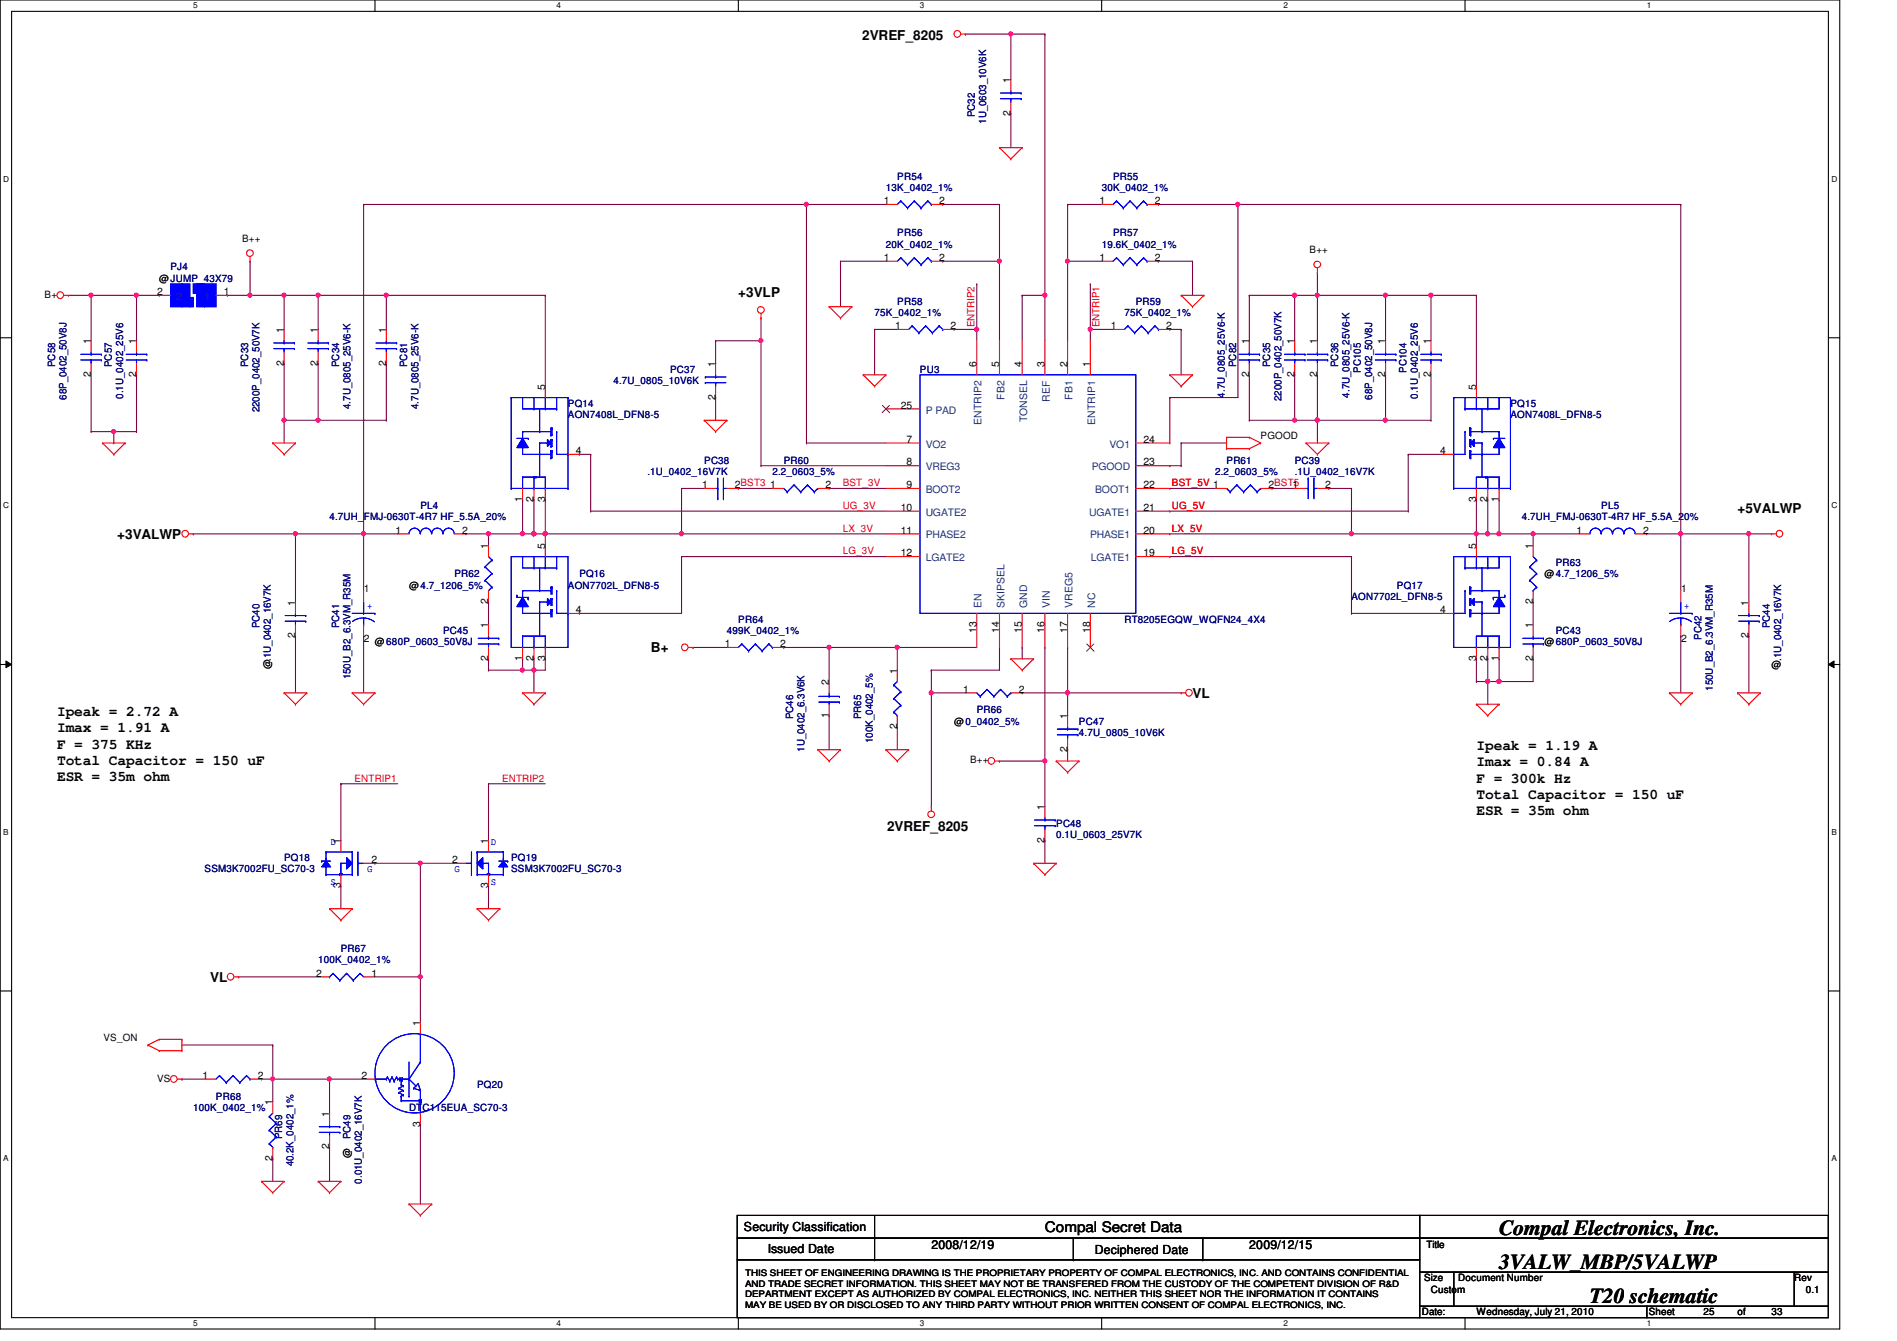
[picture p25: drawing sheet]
<svg xmlns="http://www.w3.org/2000/svg" width="297mm" height="210mm" viewBox="0 0 297 210" stroke-linecap="round" stroke-linejoin="round" font-family="sans-serif">
<defs><g id="words">
<g font-size="3.3">
<text x="234.7" y="193.3">Compal Electronics, Inc.</text>
<text x="234.7" y="198.6">3VALW_MBP/5VALWP</text>
<text x="249" y="204">T20 schematic</text>
</g>
<g font-size="2.3">
<text x="8.9" y="112.1">Ipeak = 2.72 A</text>
<text x="8.9" y="114.6">Imax = 1.91 A</text>
<text x="8.9" y="117.2">F = 375 KHz</text>
<text x="8.9" y="119.7">Total Capacitor = 150 uF</text>
<text x="231.2" y="117.4">Ipeak = 1.19 A</text>
<text x="231.2" y="120">Imax = 0.84 A</text>
<text x="8.9" y="122.3">ESR = 35m ohm</text>
<text x="231.2" y="122.5">F = 300k Hz</text>
<text x="231.2" y="125.1">Total Capacitor = 150 uF</text>
<text x="231.2" y="127.6">ESR = 35m ohm</text>
<text x="163.6" y="192.9">Compal Secret Data</text>
</g>
<g font-size="2.1">
<text x="135" y="6.3">2VREF_8205</text>
<text x="115.6" y="46.4">+3VLP</text>
<text x="272.1" y="80.2">+5VALWP</text>
<text x="18.4" y="84.3">+3VALWP</text>
<text x="101.9" y="102.1">B+</text>
<text x="186.7" y="109.2">VL</text>
<text x="138.9" y="130">2VREF_8205</text>
<text x="32.9" y="153.7">VL</text>
</g>
<g font-size="1.9">
<text x="116.5" y="192.7">Security Classification</text>
<text x="120.2" y="196.1">Issued Date</text>
<text x="145.8" y="195.6">2008/12/19</text>
<text x="171.4" y="196.3">Deciphered Date</text>
<text x="195.6" y="195.6">2009/12/15</text>
</g>
<g font-size="1.6">
<text x="158.2" y="13" transform="rotate(-90 158.2 13)">1</text>
<text x="158.2" y="18.1" transform="rotate(-90 158.2 18.1)">2</text>
<text x="138.4" y="32">1</text>
<text x="147.1" y="32">2</text>
<text x="172.2" y="32">1</text>
<text x="180.8" y="32">2</text>
<text x="37.9" y="37.9">B++</text>
<text x="138.4" y="40.9">1</text>
<text x="147.1" y="40.9">2</text>
<text x="172.2" y="40.9">1</text>
<text x="180.8" y="40.9">2</text>
<text x="205.1" y="39.7">B++</text>
<text x="7" y="46.6">B+</text>
<text x="24.6" y="46.2">2</text>
<text x="24.9" y="44.1">@JUMP_43X79</text>
<text x="35" y="46.2">1</text>
<text x="14.2" y="53.9" transform="rotate(-90 14.2 53.9)">1</text>
<text x="21.3" y="53.9" transform="rotate(-90 21.3 53.9)">1</text>
<text x="44.4" y="52.1" transform="rotate(-90 44.4 52.1)">1</text>
<text x="49.8" y="52.1" transform="rotate(-90 49.8 52.1)">1</text>
<text x="60.4" y="52.1" transform="rotate(-90 60.4 52.1)">1</text>
<text x="140.2" y="51.5">1</text>
<text x="148.8" y="51.5">2</text>
<text x="173.9" y="51.5">1</text>
<text x="182.6" y="51.5">2</text>
<text x="195.6" y="53.9" transform="rotate(-90 195.6 53.9)">1</text>
<text x="202.7" y="53.9" transform="rotate(-90 202.7 53.9)">1</text>
<text x="206.2" y="53.9" transform="rotate(-90 206.2 53.9)">1</text>
<text x="216.9" y="53.9" transform="rotate(-90 216.9 53.9)">1</text>
<text x="224" y="53.9" transform="rotate(-90 224 53.9)">1</text>
<text x="14.2" y="59" transform="rotate(-90 14.2 59)">2</text>
<text x="21.3" y="59" transform="rotate(-90 21.3 59)">2</text>
<text x="44.4" y="57.2" transform="rotate(-90 44.4 57.2)">2</text>
<text x="49.8" y="57.2" transform="rotate(-90 49.8 57.2)">2</text>
<text x="60.4" y="57.2" transform="rotate(-90 60.4 57.2)">2</text>
<text x="112" y="57.4" transform="rotate(-90 112 57.4)">1</text>
<text x="152.9" y="57.4" transform="rotate(-90 152.9 57.4)">6</text>
<text x="156.5" y="57.4" transform="rotate(-90 156.5 57.4)">5</text>
<text x="160" y="57.4" transform="rotate(-90 160 57.4)">4</text>
<text x="163.6" y="57.4" transform="rotate(-90 163.6 57.4)">3</text>
<text x="167.1" y="57.4" transform="rotate(-90 167.1 57.4)">2</text>
<text x="170.7" y="57.4" transform="rotate(-90 170.7 57.4)">1</text>
<text x="195.6" y="59" transform="rotate(-90 195.6 59)">2</text>
<text x="202.7" y="59" transform="rotate(-90 202.7 59)">2</text>
<text x="206.2" y="59" transform="rotate(-90 206.2 59)">2</text>
<text x="216.9" y="59" transform="rotate(-90 216.9 59)">2</text>
<text x="224" y="59" transform="rotate(-90 224 59)">2</text>
<text x="85.3" y="61" transform="rotate(-90 85.3 61)">5</text>
<text x="112" y="62.6" transform="rotate(-90 112 62.6)">2</text>
<text x="141.1" y="64">25</text>
<text x="231.1" y="61" transform="rotate(-90 231.1 61)">5</text>
<text x="90.2" y="71.1">4</text>
<text x="141.9" y="69.3">7</text>
<text x="179.1" y="69.3">24</text>
<text x="197.4" y="68.7">PGOOD</text>
<text x="225.5" y="71.1">4</text>
<text x="109.9" y="76.4">1</text>
<text x="115.1" y="76.4">2BST3</text>
<text x="120.6" y="76.4">1</text>
<text x="129.3" y="76.4">2</text>
<text x="141.9" y="72.9">8</text>
<text x="141.9" y="76.4">9</text>
<text x="179.1" y="76.4">22</text>
<text x="179.1" y="72.9">23</text>
<text x="198.6" y="76.4">2BST5</text>
<text x="202.4" y="76.4">1</text>
<text x="207.5" y="76.4">2</text>
<text x="61.9" y="83.5">1</text>
<text x="72.4" y="83.5">2</text>
<text x="81.8" y="78.6" transform="rotate(-90 81.8 78.6)">1</text>
<text x="83.6" y="78.6" transform="rotate(-90 83.6 78.6)">2</text>
<text x="85.3" y="78.6" transform="rotate(-90 85.3 78.6)">3</text>
<text x="141.1" y="80">10</text>
<text x="141.1" y="83.5">11</text>
<text x="179.1" y="80">21</text>
<text x="179.1" y="83.5">20</text>
<text x="231.1" y="78.6" transform="rotate(-90 231.1 78.6)">3</text>
<text x="232.9" y="78.6" transform="rotate(-90 232.9 78.6)">2</text>
<text x="234.7" y="78.6" transform="rotate(-90 234.7 78.6)">1</text>
<text x="246.8" y="83.5">1</text>
<text x="257.3" y="83.5">2</text>
<text x="76.5" y="85.9" transform="rotate(-90 76.5 85.9)">1</text>
<text x="85.3" y="85.9" transform="rotate(-90 85.3 85.9)">5</text>
<text x="141.1" y="87.1">12</text>
<text x="179.1" y="87.1">19</text>
<text x="231.1" y="85.9" transform="rotate(-90 231.1 85.9)">5</text>
<text x="240" y="85.9" transform="rotate(-90 240 85.9)">1</text>
<text x="46.2" y="94.8" transform="rotate(-90 46.2 94.8)">1</text>
<text x="57" y="92.6">1</text>
<text x="64" y="92.1">@4.7_1206_5%</text>
<text x="76.5" y="94.6" transform="rotate(-90 76.5 94.6)">2</text>
<text x="90.2" y="96">4</text>
<text x="225.5" y="96">4</text>
<text x="240" y="94.6" transform="rotate(-90 240 94.6)">2</text>
<text x="241.8" y="90.3">@4.7_1206_5%</text>
<text x="263.2" y="92.6">1</text>
<text x="273.8" y="94.8" transform="rotate(-90 273.8 94.8)">1</text>
<text x="46.2" y="99.9" transform="rotate(-90 46.2 99.9)">2</text>
<text x="57" y="100.5">2</text>
<text x="58.7" y="101">@680P_0603_50V8J</text>
<text x="76.5" y="98.3" transform="rotate(-90 76.5 98.3)">1</text>
<text x="113.5" y="101.3">1</text>
<text x="122.2" y="101.3">2</text>
<text x="152.9" y="99" transform="rotate(-90 152.9 99)">13</text>
<text x="156.5" y="99" transform="rotate(-90 156.5 99)">14</text>
<text x="160" y="99" transform="rotate(-90 160 99)">15</text>
<text x="163.6" y="99" transform="rotate(-90 163.6 99)">16</text>
<text x="167.1" y="99" transform="rotate(-90 167.1 99)">17</text>
<text x="170.7" y="99" transform="rotate(-90 170.7 99)">18</text>
<text x="240" y="98.3" transform="rotate(-90 240 98.3)">1</text>
<text x="241.8" y="101">@680P_0603_50V8J</text>
<text x="263.2" y="100.5">2</text>
<text x="273.8" y="99.9" transform="rotate(-90 273.8 99.9)">2</text>
<text x="42.4" y="104.7" transform="rotate(-90 42.4 104.7)">@.1U_0402_16V7K</text>
<text x="76.5" y="103.5" transform="rotate(-90 76.5 103.5)">2</text>
<text x="81.8" y="103.5" transform="rotate(-90 81.8 103.5)">1</text>
<text x="83.6" y="103.5" transform="rotate(-90 83.6 103.5)">2</text>
<text x="85.3" y="103.5" transform="rotate(-90 85.3 103.5)">3</text>
<text x="129.8" y="107.2" transform="rotate(-90 129.8 107.2)">2</text>
<text x="140.5" y="105.5" transform="rotate(-90 140.5 105.5)">1</text>
<text x="231.1" y="103.5" transform="rotate(-90 231.1 103.5)">3</text>
<text x="232.9" y="103.5" transform="rotate(-90 232.9 103.5)">2</text>
<text x="234.7" y="103.5" transform="rotate(-90 234.7 103.5)">1</text>
<text x="240" y="103.5" transform="rotate(-90 240 103.5)">2</text>
<text x="277.4" y="104.6">@</text>
<text x="129.8" y="112.4" transform="rotate(-90 129.8 112.4)">1</text>
<text x="149.4" y="113.5">@0_0402_5%</text>
<text x="150.8" y="108.4">1</text>
<text x="159.5" y="108.4">2</text>
<text x="167.1" y="112.6" transform="rotate(-90 167.1 112.6)">1</text>
<text x="140.5" y="114.1" transform="rotate(-90 140.5 114.1)">2</text>
<text x="151.9" y="119.5">B++</text>
<text x="167.1" y="117.7" transform="rotate(-90 167.1 117.7)">2</text>
<text x="163.6" y="131.9" transform="rotate(-90 163.6 131.9)">2</text>
<text x="163.6" y="126.8" transform="rotate(-90 163.6 126.8)">1</text>
<text x="53.3" y="132.1" transform="rotate(-90 53.3 132.1)">1</text>
<text x="58.2" y="135.1">2</text>
<text x="70.8" y="135.1">2</text>
<text x="76.5" y="132.1" transform="rotate(-90 76.5 132.1)">1</text>
<text x="53.3" y="139" transform="rotate(-90 53.3 139)">3</text>
<text x="76.5" y="139" transform="rotate(-90 76.5 139)">3</text>
<text x="49.5" y="152.9">2</text>
<text x="58.2" y="152.9">1</text>
<text x="65.8" y="160.6" transform="rotate(-90 65.8 160.6)">1</text>
<text x="16.2" y="162.9">VS_ON</text>
<text x="24.6" y="169.3">VS</text>
<text x="31.7" y="168.9">1</text>
<text x="40.4" y="168.9">2</text>
<text x="42.7" y="173" transform="rotate(-90 42.7 173)">1</text>
<text x="56.6" y="168.9">2</text>
<text x="51.6" y="179.9" transform="rotate(-90 51.6 179.9)">2</text>
<text x="51.6" y="174.8" transform="rotate(-90 51.6 174.8)">1</text>
<text x="65.8" y="176.4" transform="rotate(-90 65.8 176.4)">3</text>
<text x="42.7" y="181.7" transform="rotate(-90 42.7 181.7)">2</text>
<text x="54.9" y="181.2" transform="rotate(-90 54.9 181.2)">@</text>
<text x="223.3" y="195.4">Title</text>
<text x="223" y="200.6">Size</text>
<text x="224.1" y="202.4">Custom</text>
<text x="228.3" y="200.6">Document Number</text>
<text x="281" y="200.6">Rev</text>
<text x="282.7" y="202.4">0.1</text>
<text x="222.6" y="205.9">Date:</text>
<text x="231.2" y="205.9">Wednesday, July 21, 2010</text>
<text x="258.2" y="205.9">Sheet</text>
<text x="266.7" y="205.9">25</text>
<text x="272.1" y="205.9">of</text>
<text x="277.4" y="205.9">33</text>
</g>
<g font-size="1.6" fill="#000080">
<text x="152.7" y="18.3" transform="rotate(-90 152.7 18.3)">PC32</text>
<text x="154.4" y="19.4" transform="rotate(-90 154.4 19.4)">1U_0603_10V6K</text>
<text x="138.7" y="29.9">13K_0402_1%</text>
<text x="140.5" y="28.1">PR54</text>
<text x="172.5" y="29.9">30K_0402_1%</text>
<text x="174.3" y="28.1">PR55</text>
<text x="138.7" y="38.8">20K_0402_1%</text>
<text x="140.5" y="37">PR56</text>
<text x="172.5" y="38.8">19.6K_0402_1%</text>
<text x="174.3" y="37">PR57</text>
<text x="26.7" y="42.3">PJ4</text>
<text x="140.5" y="47.7">PR58</text>
<text x="177.8" y="47.7">PR59</text>
<text x="136.9" y="49.4">75K_0402_1%</text>
<text x="176.1" y="49.4">75K_0402_1%</text>
<text x="8.6" y="57.4" transform="rotate(-90 8.6 57.4)">PC58</text>
<text x="17.5" y="57.4" transform="rotate(-90 17.5 57.4)">PC57</text>
<text x="38.9" y="57.4" transform="rotate(-90 38.9 57.4)">PC33</text>
<text x="53.1" y="57.4" transform="rotate(-90 53.1 57.4)">PC34</text>
<text x="63.8" y="57.4" transform="rotate(-90 63.8 57.4)">PC81</text>
<text x="104.9" y="58.3">PC37</text>
<text x="144.1" y="58.3">PU3</text>
<text x="193.5" y="57.4" transform="rotate(-90 193.5 57.4)">PC82</text>
<text x="198.9" y="57.4" transform="rotate(-90 198.9 57.4)">PC35</text>
<text x="209.5" y="57.4" transform="rotate(-90 209.5 57.4)">PC36</text>
<text x="213.1" y="58.3" transform="rotate(-90 213.1 58.3)">PC105</text>
<text x="220.2" y="58.3" transform="rotate(-90 220.2 58.3)">PC104</text>
<text x="10.4" y="62.6" transform="rotate(-90 10.4 62.6)">68P_0402_50V8J</text>
<text x="19.3" y="62.4" transform="rotate(-90 19.3 62.4)">0.1U_0402_25V6</text>
<text x="40.6" y="64.6" transform="rotate(-90 40.6 64.6)">2200P_0402_50V7K</text>
<text x="54.9" y="64" transform="rotate(-90 54.9 64)">4.7U_0805_25V6-K</text>
<text x="65.5" y="64" transform="rotate(-90 65.5 64)">4.7U_0805_25V6-K</text>
<text x="88.9" y="63.7">PQ14</text>
<text x="88.9" y="65.4">AON7408L_DFN8-5</text>
<text x="96.1" y="60.1">4.7U_0805_10V6K</text>
<text x="191.8" y="62.2" transform="rotate(-90 191.8 62.2)">4.7U_0805_25V6-K</text>
<text x="200.7" y="62.8" transform="rotate(-90 200.7 62.8)">2200P_0402_50V7K</text>
<text x="211.3" y="62.2" transform="rotate(-90 211.3 62.2)">4.7U_0805_25V6-K</text>
<text x="214.9" y="62.6" transform="rotate(-90 214.9 62.6)">68P_0402_50V8J</text>
<text x="222" y="62.4" transform="rotate(-90 222 62.4)">0.1U_0402_25V6</text>
<text x="236.5" y="63.7">PQ15</text>
<text x="236.5" y="65.4">AON7408L_DFN8-5</text>
<text x="101.4" y="74.3">.1U_0402_16V7K</text>
<text x="110.3" y="72.6">PC38</text>
<text x="120.9" y="74.3">2.2_0603_5%</text>
<text x="122.7" y="72.6">PR60</text>
<text x="190.3" y="74.3">2.2_0603_5%</text>
<text x="192.1" y="72.6">PR61</text>
<text x="202.7" y="72.6">PC39</text>
<text x="202.7" y="74.3">.1U_0402_16V7K</text>
<text x="51.6" y="81.4">4.7UH_FMJ-0630T-4R7 HF_5.5A_20%</text>
<text x="65.8" y="79.7">PL4</text>
<text x="238.3" y="81.4">4.7UH_FMJ-0630T-4R7 HF_5.5A_20%</text>
<text x="250.7" y="79.7">PL5</text>
<text x="243.6" y="88.6">PR63</text>
<text x="71.2" y="90.3">PR62</text>
<text x="88.9" y="92.1">AON7702L_DFN8-5</text>
<text x="90.7" y="90.3">PQ16</text>
<text x="211.6" y="93.9">AON7702L_DFN8-5</text>
<text x="218.7" y="92.1">PQ17</text>
<text x="40.6" y="98.3" transform="rotate(-90 40.6 98.3)">PC40</text>
<text x="53.1" y="98.3" transform="rotate(-90 53.1 98.3)">PC41</text>
<text x="69.4" y="99.2">PC45</text>
<text x="113.8" y="99.2">499K_0402_1%</text>
<text x="115.6" y="97.5">PR64</text>
<text x="176.1" y="97.5">RT8205EGQW_WQFN24_4X4</text>
<text x="243.6" y="99.2">PC43</text>
<text x="266.4" y="100.1" transform="rotate(-90 266.4 100.1)">PC42</text>
<text x="277.1" y="98.3" transform="rotate(-90 277.1 98.3)">PC44</text>
<text x="54.9" y="106.3" transform="rotate(-90 54.9 106.3)">150U_B2_6.3VM_R35M</text>
<text x="278.9" y="103.5" transform="rotate(-90 278.9 103.5)">.1U_0402_16V7K</text>
<text x="124.2" y="112.6" transform="rotate(-90 124.2 112.6)">PC46</text>
<text x="134.9" y="112.6" transform="rotate(-90 134.9 112.6)">PR65</text>
<text x="152.9" y="111.7">PR66</text>
<text x="168.9" y="113.5">PC47</text>
<text x="268.2" y="108.1" transform="rotate(-90 268.2 108.1)">150U_B2_6.3VM_R35M</text>
<text x="126" y="117.7" transform="rotate(-90 126 117.7)">1U_0402_6.3V6K</text>
<text x="136.6" y="116.3" transform="rotate(-90 136.6 116.3)">100K_0402_5%</text>
<text x="168.9" y="115.2">4.7U_0805_10V6K</text>
<text x="165.4" y="129.5">PC48</text>
<text x="165.4" y="131.2">0.1U_0603_25V7K</text>
<text x="32" y="136.6">SSM3K7002FU_SC70-3</text>
<text x="44.5" y="134.8">PQ18</text>
<text x="80" y="134.8">PQ19</text>
<text x="80" y="136.6">SSM3K7002FU_SC70-3</text>
<text x="53.4" y="149">PR67</text>
<text x="49.8" y="150.8">100K_0402_1%</text>
<text x="30.3" y="173.9">100K_0402_1%</text>
<text x="33.8" y="172.1">PR68</text>
<text x="64" y="173.9">DTC115EUA_SC70-3</text>
<text x="74.7" y="170.3">PQ20</text>
<text x="44.2" y="178.4" transform="rotate(-90 44.2 178.4)">PR69</text>
<text x="54.9" y="178.4" transform="rotate(-90 54.9 178.4)">PC49</text>
<text x="46" y="182.6" transform="rotate(-90 46 182.6)">40.2K_0402_1%</text>
<text x="56.6" y="185.3" transform="rotate(-90 56.6 185.3)">0.01U_0402_16V7K</text>
</g>
<g font-size="1.6" fill="#004080">
<text x="27.6" y="46.9">2</text>
<text x="32" y="46.9">1</text>
<text x="144.9" y="64.7">P PAD</text>
<text x="157.3" y="62.6" transform="rotate(-90 157.3 62.6)">FB2</text>
<text x="164.4" y="62.9" transform="rotate(-90 164.4 62.9)">REF</text>
<text x="167.9" y="62.6" transform="rotate(-90 167.9 62.6)">FB1</text>
<text x="144.9" y="70.1">VO2</text>
<text x="153.7" y="66.5" transform="rotate(-90 153.7 66.5)">ENTRIP2</text>
<text x="160.8" y="66.1" transform="rotate(-90 160.8 66.1)">TONSEL</text>
<text x="171.5" y="66.5" transform="rotate(-90 171.5 66.5)">ENTRIP1</text>
<text x="173.7" y="70.1">VO1</text>
<text x="144.9" y="73.6">VREG3</text>
<text x="144.9" y="77.2">BOOT2</text>
<text x="170.9" y="73.6">PGOOD</text>
<text x="171.5" y="77.2">BOOT1</text>
<text x="144.9" y="80.7">UGATE2</text>
<text x="170.6" y="80.7">UGATE1</text>
<text x="144.9" y="84.3">PHASE2</text>
<text x="144.9" y="87.8">LGATE2</text>
<text x="170.7" y="84.3">PHASE1</text>
<text x="170.8" y="87.8">LGATE1</text>
<text x="153.7" y="95.1" transform="rotate(-90 153.7 95.1)">EN</text>
<text x="157.3" y="95.1" transform="rotate(-90 157.3 95.1)">SKIPSEL</text>
<text x="160.8" y="95.1" transform="rotate(-90 160.8 95.1)">GND</text>
<text x="164.4" y="95.1" transform="rotate(-90 164.4 95.1)">VIN</text>
<text x="167.9" y="95.1" transform="rotate(-90 167.9 95.1)">VREG5</text>
<text x="171.5" y="95.1" transform="rotate(-90 171.5 95.1)">NC</text>
</g>
<g font-size="1.6" fill="#f00">
<text x="152.6" y="51.2" transform="rotate(-90 152.6 51.2)">ENTRIP2</text>
<text x="172.2" y="51.2" transform="rotate(-90 172.2 51.2)">ENTRIP1</text>
<text x="131.9" y="76.1">BST_3V</text>
<text x="183.5" y="76.1">BST_5V 1</text>
<text x="131.9" y="79.7">UG_3V</text>
<text x="131.9" y="83.2">LX_3V</text>
<text x="183.5" y="83.2">LX_5V</text>
<text x="183.5" y="79.7">UG_5V</text>
<text x="131.9" y="86.8">LG_3V</text>
<text x="183.5" y="86.8">LG_5V</text>
<text x="55.5" y="122.3">ENTRIP1</text>
<text x="78.6" y="122.3">ENTRIP2</text>
</g>
<g font-size="1.6" fill="#00f">
<text x="57.5" y="95.3">+</text>
<text x="263.7" y="95.3">+</text>
<text x="51.8" y="132.2">D</text>
<text x="57.5" y="136.5">G</text>
<text x="71.2" y="136.5">G</text>
<text x="76.8" y="132.2">D</text>
<text x="51.8" y="138.5">S</text>
<text x="76.8" y="138.5">S</text>
</g>
<g font-size="1.4">
<text x="116.7" y="201.4">AND TRADE SECRET INFORMATION. THIS SHEET MAY NOT BE TRANSFERED FROM THE CUSTODY OF THE COMPETENT DIVISION OF R&amp;D</text>
<text x="116.7" y="203">DEPARTMENT EXCEPT AS AUTHORIZED BY COMPAL ELECTRONICS, INC. NEITHER THIS SHEET NOR THE INFORMATION IT CONTAINS</text>
<text x="116.7" y="199.7">THIS SHEET OF ENGINEERING DRAWING IS THE PROPRIETARY PROPERTY OF COMPAL ELECTRONICS, INC. AND CONTAINS CONFIDENTIAL</text>
<text x="116.7" y="204.7">MAY BE USED BY OR DISCLOSED TO ANY THIRD PARTY WITHOUT PRIOR WRITTEN CONSENT OF COMPAL ELECTRONICS, INC.</text>
</g>
<g font-size="1.3">
<text x="30.3" y="1.3">5</text>
<text x="87.2" y="1.3">4</text>
<text x="144.1" y="1.3">3</text>
<text x="201" y="1.3">2</text>
<text x="257.8" y="1.3">1</text>
<text x=".5" y="28.4">D</text>
<text x="286.8" y="28.4">D</text>
<text x=".5" y="79.5">C</text>
<text x="286.8" y="79.5">C</text>
<text x=".5" y="130.7">B</text>
<text x="286.8" y="130.7">B</text>
<text x=".5" y="181.8">A</text>
<text x="286.8" y="181.8">A</text>
<text x="30.3" y="207.6">5</text>
<text x="87.2" y="207.6">4</text>
<text x="144.1" y="207.6">3</text>
<text x="201" y="207.6">2</text>
<text x="257.8" y="207.6">1</text>
</g>
</g></defs>
<path d="M0 0h288.1v208h-288.1zM1.8 1.8h284.5v204.4h-284.5z" fill="none" stroke="#000" stroke-width=".17"/>
<g fill="#fff">
<path d="M30.3 .2h.6v1.4h-.6z"/>
<path d="M30.3 206.4h.6v1.4h-.6z"/>
</g>
<path d="M58.7 0v1.8M58.7 206.2v1.8" fill="none" stroke="#000" stroke-width=".17"/>
<g fill="#fff">
<path d="M87.2 .2h.6v1.4h-.6z"/>
<path d="M87.2 206.4h.6v1.4h-.6z"/>
</g>
<path d="M115.6 0v1.8M115.6 206.2v1.8" fill="none" stroke="#000" stroke-width=".17"/>
<g fill="#fff">
<path d="M144.1 .2h.6v1.4h-.6z"/>
<path d="M144.1 206.4h.6v1.4h-.6z"/>
</g>
<path d="M172.5 0v1.8M172.5 206.2v1.8" fill="none" stroke="#000" stroke-width=".17"/>
<g fill="#fff">
<path d="M201 .2h.6v1.4h-.6z"/>
<path d="M201 206.4h.6v1.4h-.6z"/>
</g>
<path d="M229.4 0v1.8M229.4 206.2v1.8" fill="none" stroke="#000" stroke-width=".17"/>
<g fill="#fff">
<path d="M257.8 .2h.7v1.4h-.7z"/>
<path d="M257.8 206.4h.7v1.4h-.7z"/>
<path d="M.5 27.3h.9v1.4h-.9z"/>
<path d="M286.8 27.3h.9v1.4h-.9z"/>
<path d="M.5 78.4h.9v1.4h-.9z"/>
<path d="M286.8 78.4h.9v1.4h-.9z"/>
</g>
<path d="M0 52.9h1.8M286.3 52.9h1.8" fill="none" stroke="#000" stroke-width=".17"/>
<g fill="#fff">
<path d="M.5 129.5h.8v1.4h-.8z"/>
<path d="M286.8 129.5h.8v1.4h-.8z"/>
</g>
<path d="M0 104h1.8M286.3 104h1.8" fill="none" stroke="#000" stroke-width=".17"/>
<path d="M.9 103.5l.9 .5-.9 .5zM286.3 104l.9-.5v1z" fill="#000"/>
<path d="M.9 103.5l.9 .5-.9 .5zM286.3 104l.9-.5v1z" fill="none" stroke="#000" stroke-width=".16"/>
<g fill="#fff">
<path d="M.5 180.6h.8v1.4h-.8z"/>
<path d="M286.8 180.6h.8v1.4h-.8z"/>
</g>
<path d="M0 155.1h1.8M286.3 155.1h1.8" fill="none" stroke="#000" stroke-width=".17"/>
<path d="M156.5 32h.1M156.5 32v8.9h-8.9M147.6 40.9h.1M206.3 58.7h.1M206.3 58.7v7.1M58.7 135.1h.1M58.7 135.1h7.1" fill="none" stroke="#800040" stroke-width=".17"/>
<circle cx="206.3" cy="65.8" r=".32" fill="#f0f"/>
<circle cx="206.3" cy="65.8" r=".32" fill="none" stroke="#f0f" stroke-width=".17"/>
<path d="M273.9 83.6h.1M273.9 83.6h3.5M108.5 101.3h.1M108.5 101.3h5.3M129.8 112h.1M129.8 112v5.3" fill="none" stroke="#800040" stroke-width=".17"/>
<circle cx="273.8" cy="83.5" r=".32" fill="#f0f"/>
<circle cx="273.8" cy="83.5" r=".32" fill="none" stroke="#f0f" stroke-width=".17"/>
<path d="M183.2 76.5h.1M183.2 76.5h7.1M46.3 83.6h.1M46.3 83.6h10.6M76.5 138.7h.1M76.5 138.7v3.5M51.6 179.6h.1M51.6 179.6v5.3M42.7 181.4h.1M42.7 181.4v3.5" fill="none" stroke="#800040" stroke-width=".17"/>
<circle cx="46.2" cy="83.5" r=".32" fill="#f0f"/>
<circle cx="46.2" cy="83.5" r=".32" fill="none" stroke="#f0f" stroke-width=".17"/>
<path d="M42.7 168.9h.1M42.7 168.9h8.9M51.6 168.9h.1M51.6 168.9v5.3" fill="none" stroke="#800040" stroke-width=".17"/>
<circle cx="51.6" cy="168.9" r=".32" fill="#f0f"/>
<circle cx="51.6" cy="168.9" r=".32" fill="none" stroke="#f0f" stroke-width=".17"/>
<path d="M233 106.7h.1M233 106.7v3.5" fill="none" stroke="#800040" stroke-width=".17"/>
<circle cx="232.9" cy="106.7" r=".32" fill="#f0f"/>
<circle cx="232.9" cy="106.7" r=".32" fill="none" stroke="#f0f" stroke-width=".17"/>
<path d="M39.2 40.9h.1M39.2 40.9v5.3M231.2 46.2h.1M231.2 46.2v14.3M92.5 80h.1M92.5 80h46.2M233 103.1h.1M233 103.1v3.6M234.7 103.1h.1M234.7 103.1v3.6" fill="none" stroke="#800040" stroke-width=".17"/>
<circle cx="232.9" cy="106.7" r=".32" fill="#f0f"/>
<circle cx="232.9" cy="106.7" r=".32" fill="none" stroke="#f0f" stroke-width=".17"/>
<path d="M224.1 46.2h.1M224.1 46.2h7.1M106.7 87.1h.1M106.7 87.1h32" fill="none" stroke="#800040" stroke-width=".17"/>
<circle cx="224" cy="46.2" r=".32" fill="#f0f"/>
<circle cx="224" cy="46.2" r=".32" fill="none" stroke="#f0f" stroke-width=".17"/>
<g fill="none" stroke="#800040" stroke-width=".17">
<path d="M85.4 46.2h.1M85.4 46.2v14.3M112.1 53.3h.1M112.1 53.3v3.6M119.2 49.8h.1M119.2 49.8v3.5h-7.1M131.6 40.9h.1M131.6 40.9v7.1M131.6 40.9h7.1M136.9 51.6h.1M136.9 51.6h3.6M136.9 51.6v7.1"/>
<path d="M149.4 51.6h.1M149.4 51.6h3.5M152.9 51.6h.1M152.9 51.6v1.7M202.7 46.2h.1M202.7 46.2h3.6M112.1 62.2h.1M112.1 62.2v3.6M115.6 76.5h.1M115.6 76.5h5.3M211.6 76.5h.1M211.6 76.5v7.1h-28.4"/>
<path d="M85.4 83.6h.1M85.4 83.6h21.3M85.4 83.6v1.7M106.7 87.1h.1M106.7 87.1v8.9M183.2 83.6h.1"/>
</g>
<circle cx="85.4" cy="83.5" r=".32" fill="#f0f"/>
<circle cx="85.4" cy="83.5" r=".32" fill="none" stroke="#f0f" stroke-width=".17"/>
<path d="M211.6 83.6h.1M211.6 83.6h19.6" fill="none" stroke="#800040" stroke-width=".17"/>
<circle cx="211.6" cy="83.5" r=".32" fill="#f0f"/>
<circle cx="211.6" cy="83.5" r=".32" fill="none" stroke="#f0f" stroke-width=".17"/>
<path d="M106.7 83.6h.1M106.7 83.6h32" fill="none" stroke="#800040" stroke-width=".17"/>
<circle cx="106.7" cy="83.5" r=".32" fill="#f0f"/>
<circle cx="106.7" cy="83.5" r=".32" fill="none" stroke="#f0f" stroke-width=".17"/>
<path d="M158.3 5.3h.1M158.3 5.3v7.1M181.4 32h.1M181.4 32h12.4M202.7 46.2h.1M202.7 46.2v7.1M199.2 76.5h.1M199.2 76.5h3.5M167.2 108.5h.1M167.2 108.5v3.5" fill="none" stroke="#800040" stroke-width=".17"/>
<circle cx="158.3" cy="5.3" r=".32" fill="#f0f"/>
<circle cx="158.3" cy="5.3" r=".32" fill="none" stroke="#f0f" stroke-width=".17"/>
<path d="M151.2 5.3h.1M151.2 5.3h7.1M158.3 17.8h.1M158.3 17.8v5.3M263.2 83.6h.1M263.2 83.6v8.9" fill="none" stroke="#800040" stroke-width=".17"/>
<circle cx="263.2" cy="83.5" r=".32" fill="#f0f"/>
<circle cx="263.2" cy="83.5" r=".32" fill="none" stroke="#f0f" stroke-width=".17"/>
<path d="M206.3 65.8h.1M206.3 65.8v3.5" fill="none" stroke="#800040" stroke-width=".17"/>
<circle cx="206.3" cy="65.8" r=".32" fill="#f0f"/>
<circle cx="206.3" cy="65.8" r=".32" fill="none" stroke="#f0f" stroke-width=".17"/>
<path d="M167.2 40.9h.1M167.2 40.9h5.3M167.2 40.9v12.4M44.5 65.8h.1M44.5 65.8v3.5M263.2 99.6h.1M263.2 99.6v8.9" fill="none" stroke="#800040" stroke-width=".17"/>
<circle cx="44.5" cy="65.8" r=".32" fill="#f0f"/>
<circle cx="44.5" cy="65.8" r=".32" fill="none" stroke="#f0f" stroke-width=".17"/>
<g fill="none" stroke="#800040" stroke-width=".17">
<path d="M185 51.6h.1M185 51.6v7.1M90.7 71.1h.1M90.7 71.1h1.8M183.2 62.2h.1M183.2 62.2h10.6M257.8 83.6h.1M257.8 83.6h5.4M83.6 104.9h.1M83.6 104.9v3.6M156.5 119.1h.1M156.5 119.1h7.1"/>
<path d="M167.2 117.3h.1M167.2 117.3v1.8"/>
</g>
<circle cx="83.6" cy="104.9" r=".32" fill="#f0f"/>
<circle cx="83.6" cy="104.9" r=".32" fill="none" stroke="#f0f" stroke-width=".17"/>
<path d="M167.2 32h.1M167.2 32v8.9" fill="none" stroke="#800040" stroke-width=".17"/>
<circle cx="167.1" cy="40.9" r=".32" fill="#f0f"/>
<circle cx="167.1" cy="40.9" r=".32" fill="none" stroke="#f0f" stroke-width=".17"/>
<g fill="none" stroke="#800040" stroke-width=".17">
<path d="M167.2 32h.1M167.2 32h5.3M193.8 32h.1M193.8 32h69.4M193.8 32v30.2M183.2 51.6h.1M183.2 51.6h1.8M186.7 40.9h.1M186.7 40.9v5.3M92.5 71.1h.1M92.5 71.1v8.9M183.2 80h.1"/>
<path d="M183.2 80h37.3M140.5 101.3h.1M140.5 101.3v3.6M145.8 104.9h.1M145.8 104.9v3.6M76.5 122.7h.1M76.5 122.7v8.9M37.4 152.9h.1M37.4 152.9h12.4"/>
</g>
<circle cx="193.8" cy="32" r=".32" fill="#f0f"/>
<circle cx="193.8" cy="32" r=".32" fill="none" stroke="#f0f" stroke-width=".17"/>
<g fill="none" stroke="#800040" stroke-width=".17">
<path d="M163.6 5.3h.1M163.6 5.3v40.9M56.9 32h.1M56.9 32h69.4M263.2 32h.1M263.2 32v51.6M181.4 40.9h.1M181.4 40.9h5.3M220.5 71.1h.1M220.5 71.1v8.9M220.5 71.1h5.3M220.5 80h.1"/>
<path d="M231.2 83.6h.1M231.2 83.6v1.7M231.2 83.6h1.8M83.6 104.9h.1M85.4 103.1h.1M85.4 103.1v1.8h-1.8M140.5 113.8h.1M140.5 113.8v3.5M163.6 101.3h.1M163.6 101.3v17.8M167.2 101.3h.1M167.2 101.3v7.2"/>
</g>
<circle cx="232.9" cy="83.5" r=".32" fill="#f0f"/>
<circle cx="232.9" cy="83.5" r=".32" fill="none" stroke="#f0f" stroke-width=".17"/>
<circle cx="231.2" cy="83.5" r=".32" fill="#f0f"/>
<circle cx="231.2" cy="83.5" r=".32" fill="none" stroke="#f0f" stroke-width=".17"/>
<g fill="none" stroke="#800040" stroke-width=".17">
<path d="M106.7 76.5h.1M106.7 76.5v7.1M106.7 76.5h3.6M208.1 76.5h.1M208.1 76.5h3.5M90.7 96h.1M90.7 96h16M240.1 83.6h.1M240.1 83.6h7.1M81.8 104.9h.1M83.6 103.1h.1M83.6 103.1v1.8h-1.8"/>
<path d="M145.8 104.9h.1M145.8 108.5h.1M145.8 108.5v17.7M156.5 101.3h.1M156.5 101.3v3.6h-10.7M65.8 135.1h.1M65.8 135.1v17.8M163.6 131.6h.1M163.6 131.6v3.5"/>
</g>
<circle cx="65.8" cy="152.9" r=".32" fill="#f0f"/>
<circle cx="65.8" cy="152.9" r=".32" fill="none" stroke="#f0f" stroke-width=".17"/>
<circle cx="65.8" cy="135.1" r=".32" fill="#f0f"/>
<circle cx="65.8" cy="135.1" r=".32" fill="none" stroke="#f0f" stroke-width=".17"/>
<path d="M56.9 32h.1M56.9 32v51.6" fill="none" stroke="#800040" stroke-width=".17"/>
<circle cx="56.9" cy="83.5" r=".32" fill="#f0f"/>
<circle cx="56.9" cy="83.5" r=".32" fill="none" stroke="#f0f" stroke-width=".17"/>
<path d="M152.9 44.4h.1M152.9 44.4v7.2" fill="none" stroke="#800040" stroke-width=".17"/>
<circle cx="152.9" cy="51.5" r=".32" fill="#f0f"/>
<circle cx="152.9" cy="51.5" r=".32" fill="none" stroke="#f0f" stroke-width=".17"/>
<path d="M126.3 32h.1M126.3 32h12.4M126.3 32v37.3M126.3 69.3h.1M126.3 69.3h12.4M129.8 76.5h.1M129.8 76.5h8.9M160.1 108.5h.1M160.1 108.5h7.1" fill="none" stroke="#800040" stroke-width=".17"/>
<circle cx="126.3" cy="32" r=".32" fill="#f0f"/>
<circle cx="126.3" cy="32" r=".32" fill="none" stroke="#f0f" stroke-width=".17"/>
<g fill="none" stroke="#800040" stroke-width=".17">
<path d="M158.3 5.3h.1M158.3 5.3h5.3M49.8 46.2h.1M49.8 56.9h.1M49.8 46.2v5.4M49.8 56.9v8.9M206.3 46.2h.1M206.3 46.2v7.1M56.9 83.6h.1M56.9 83.6v8.9M183.2 87.1h.1M183.2 87.1h28.4"/>
<path d="M145.8 108.5h.1M145.8 108.5h5.4"/>
</g>
<circle cx="145.8" cy="108.4" r=".32" fill="#f0f"/>
<circle cx="145.8" cy="108.4" r=".32" fill="none" stroke="#f0f" stroke-width=".17"/>
<path d="M163.6 46.2h.1M163.6 46.2v7.1M170.7 51.6h.1M170.7 51.6v1.7M170.7 51.6h3.6" fill="none" stroke="#800040" stroke-width=".17"/>
<circle cx="163.6" cy="46.2" r=".32" fill="#f0f"/>
<circle cx="163.6" cy="46.2" r=".32" fill="none" stroke="#f0f" stroke-width=".17"/>
<path d="M119.2 53.3h.1M119.2 53.3v19.6M81.8 78.2h.1M81.8 78.2v5.4M85.4 78.2h.1M85.4 78.2v5.4M119.2 72.9h.1M119.2 72.9h19.5M233 78.2h.1M233 78.2v5.4M211.6 87.1h.1M211.6 87.1v8.9" fill="none" stroke="#800040" stroke-width=".17"/>
<circle cx="119.1" cy="53.3" r=".32" fill="#f0f"/>
<circle cx="119.1" cy="53.3" r=".32" fill="none" stroke="#f0f" stroke-width=".17"/>
<path d="M170.7 44.4h.1M170.7 44.4v7.2" fill="none" stroke="#800040" stroke-width=".17"/>
<circle cx="170.7" cy="51.5" r=".32" fill="#f0f"/>
<circle cx="170.7" cy="51.5" r=".32" fill="none" stroke="#f0f" stroke-width=".17"/>
<path d="M83.6 78.2h.1M83.6 78.2v5.4" fill="none" stroke="#800040" stroke-width=".17"/>
<circle cx="83.6" cy="83.5" r=".32" fill="#f0f"/>
<circle cx="83.6" cy="83.5" r=".32" fill="none" stroke="#f0f" stroke-width=".17"/>
<path d="M44.5 56.9h.1M44.5 56.9v8.9M60.5 46.2h.1M60.5 46.2h24.9M211.6 96h.1M211.6 96h14.2" fill="none" stroke="#800040" stroke-width=".17"/>
<circle cx="60.5" cy="46.2" r=".32" fill="#f0f"/>
<circle cx="60.5" cy="46.2" r=".32" fill="none" stroke="#f0f" stroke-width=".17"/>
<g fill="none" stroke="#800040" stroke-width=".17">
<path d="M160.1 46.2h.1M160.1 46.2h3.5M160.1 46.2v7.1M202.7 58.7h.1M202.7 58.7v7.1M234.7 78.2h.1M234.7 78.2v5.4M56.9 83.6h.1M56.9 99.6h.1M56.9 83.6h5.4M56.9 99.6v8.9M42.7 168.9h.1"/>
<path d="M42.7 168.9v3.6"/>
</g>
<circle cx="42.7" cy="168.9" r=".32" fill="#f0f"/>
<circle cx="42.7" cy="168.9" r=".32" fill="none" stroke="#f0f" stroke-width=".17"/>
<path d="M156.5 40.9h.1M156.5 40.9v12.4" fill="none" stroke="#800040" stroke-width=".17"/>
<circle cx="156.5" cy="40.9" r=".32" fill="#f0f"/>
<circle cx="156.5" cy="40.9" r=".32" fill="none" stroke="#f0f" stroke-width=".17"/>
<path d="M160.1 101.3h.1M160.1 101.3v1.8M163.6 119.1h.1M163.6 119.1v7.1M231.2 103.1h.1M231.2 103.1v3.6" fill="none" stroke="#800040" stroke-width=".17"/>
<circle cx="163.6" cy="119.1" r=".32" fill="#f0f"/>
<circle cx="163.6" cy="119.1" r=".32" fill="none" stroke="#f0f" stroke-width=".17"/>
<path d="M147.6 32h.1M147.6 32h8.9M231.2 78.2h.1M231.2 78.2v5.4M81.8 83.6h.1M81.8 83.6h1.8" fill="none" stroke="#800040" stroke-width=".17"/>
<circle cx="83.6" cy="83.5" r=".32" fill="#f0f"/>
<circle cx="83.6" cy="83.5" r=".32" fill="none" stroke="#f0f" stroke-width=".17"/>
<circle cx="81.8" cy="83.5" r=".32" fill="#f0f"/>
<circle cx="81.8" cy="83.5" r=".32" fill="none" stroke="#f0f" stroke-width=".17"/>
<path d="M233 106.7h.1M233 106.7h1.7" fill="none" stroke="#800040" stroke-width=".17"/>
<circle cx="234.7" cy="106.7" r=".32" fill="#f0f"/>
<circle cx="234.7" cy="106.7" r=".32" fill="none" stroke="#f0f" stroke-width=".17"/>
<circle cx="232.9" cy="106.7" r=".32" fill="#f0f"/>
<circle cx="232.9" cy="106.7" r=".32" fill="none" stroke="#f0f" stroke-width=".17"/>
<path d="M76.5 83.6h.1M76.5 83.6h5.3M53.4 122.7h.1M53.4 122.7h8.9M53.4 122.7v8.9M76.5 122.7h.1M76.5 122.7h8.9" fill="none" stroke="#800040" stroke-width=".17"/>
<circle cx="76.5" cy="83.5" r=".32" fill="#f0f"/>
<circle cx="76.5" cy="83.5" r=".32" fill="none" stroke="#f0f" stroke-width=".17"/>
<path d="M83.6 83.6h.1M83.6 83.6h1.8" fill="none" stroke="#800040" stroke-width=".17"/>
<circle cx="85.4" cy="83.5" r=".32" fill="#f0f"/>
<circle cx="85.4" cy="83.5" r=".32" fill="none" stroke="#f0f" stroke-width=".17"/>
<circle cx="83.6" cy="83.5" r=".32" fill="#f0f"/>
<circle cx="83.6" cy="83.5" r=".32" fill="none" stroke="#f0f" stroke-width=".17"/>
<g fill="none" stroke="#800040" stroke-width=".17">
<path d="M167.2 108.5h.1M167.2 108.5h17.8M53.4 138.7h.1M53.4 138.7v3.5M65.8 135.1h.1M65.8 135.1h5.4M58.7 152.9h7.1M65.8 152.9h.1M28.5 168.9h.1M28.5 168.9h3.5M40.9 168.9h.1M40.9 168.9h1.8"/>
<path d="M51.6 168.9h.1M51.6 168.9h5.3"/>
</g>
<circle cx="167.1" cy="108.4" r=".32" fill="#f0f"/>
<circle cx="167.1" cy="108.4" r=".32" fill="none" stroke="#f0f" stroke-width=".17"/>
<path d="M72.9 83.6h.1M72.9 83.6h3.6M240.1 94.2h.1M240.1 83.6h.1M240.1 83.6v1.7M240.1 94.2v3.6M76.5 103.1h.1M76.5 103.1v1.8M81.8 103.1h.1M81.8 103.1v1.8" fill="none" stroke="#800040" stroke-width=".17"/>
<circle cx="240" cy="83.5" r=".32" fill="#f0f"/>
<circle cx="240" cy="83.5" r=".32" fill="none" stroke="#f0f" stroke-width=".17"/>
<path d="M76.5 94.2h.1M76.5 94.2v3.6M76.5 104.9h.1M76.5 104.9h5.3" fill="none" stroke="#800040" stroke-width=".17"/>
<circle cx="81.8" cy="104.9" r=".32" fill="#f0f"/>
<circle cx="81.8" cy="104.9" r=".32" fill="none" stroke="#f0f" stroke-width=".17"/>
<path d="M46.3 99.6h.1M46.3 99.6v8.9M76.5 83.6h.1M76.5 83.6v1.7M234.7 106.7h.1M240.1 103.1h.1M240.1 103.1v3.6h-5.4" fill="none" stroke="#800040" stroke-width=".17"/>
<circle cx="234.7" cy="106.7" r=".32" fill="#f0f"/>
<circle cx="234.7" cy="106.7" r=".32" fill="none" stroke="#f0f" stroke-width=".17"/>
<path d="M234.7 83.6h.1M234.7 83.6h5.4" fill="none" stroke="#800040" stroke-width=".17"/>
<circle cx="234.7" cy="83.5" r=".32" fill="#f0f"/>
<circle cx="234.7" cy="83.5" r=".32" fill="none" stroke="#f0f" stroke-width=".17"/>
<path d="M39.2 46.2h.1M39.2 46.2h5.3M206.3 42.7h.1M206.3 42.7v3.5M65.8 176h.1M65.8 176v12.5" fill="none" stroke="#800040" stroke-width=".17"/>
<circle cx="44.5" cy="46.2" r=".32" fill="#f0f"/>
<circle cx="44.5" cy="46.2" r=".32" fill="none" stroke="#f0f" stroke-width=".17"/>
<circle cx="39.1" cy="46.2" r=".32" fill="#f0f"/>
<circle cx="39.1" cy="46.2" r=".32" fill="none" stroke="#f0f" stroke-width=".17"/>
<path d="M44.5 46.2h.1M44.5 46.2v5.4M140.5 101.3h.1M140.5 101.3h12.4" fill="none" stroke="#800040" stroke-width=".17"/>
<circle cx="140.5" cy="101.3" r=".32" fill="#f0f"/>
<circle cx="140.5" cy="101.3" r=".32" fill="none" stroke="#f0f" stroke-width=".17"/>
<path d="M44.5 46.2h5.3M49.8 46.2h.1M233 83.6h.1M233 83.6h1.7M263.2 83.6h.1M263.2 83.6h10.7M273.9 83.6h.1M273.9 83.6v10.6M231.2 106.7h.1M231.2 106.7h1.8" fill="none" stroke="#800040" stroke-width=".17"/>
<circle cx="232.9" cy="83.5" r=".32" fill="#f0f"/>
<circle cx="232.9" cy="83.5" r=".32" fill="none" stroke="#f0f" stroke-width=".17"/>
<path d="M129.8 101.3h.1M129.8 101.3v5.4" fill="none" stroke="#800040" stroke-width=".17"/>
<circle cx="129.8" cy="101.3" r=".32" fill="#f0f"/>
<circle cx="129.8" cy="101.3" r=".32" fill="none" stroke="#f0f" stroke-width=".17"/>
<g fill="none" stroke="#800040" stroke-width=".17">
<path d="M35.6 46.2h.1M35.6 46.2h3.6M206.3 46.2h.1M206.3 46.2h10.7M217 46.2h.1M217 46.2v7.1M44.5 65.8h.1M44.5 65.8h5.3M202.7 65.8h.1M202.7 65.8h3.6M30.3 83.6h.1M30.3 83.6h16"/>
<path d="M46.3 83.6h.1M46.3 83.6v10.6M273.9 99.6h.1M273.9 99.6v8.9M122.7 101.3h.1M122.7 101.3h17.8M129.8 101.3h.1M65.8 152.9h.1M65.8 152.9v7.1M28.5 163.6h.1M28.5 163.6h14.2M42.7 163.6h.1"/>
<path d="M42.7 163.6v5.3"/>
</g>
<circle cx="206.3" cy="46.2" r=".32" fill="#f0f"/>
<circle cx="206.3" cy="46.2" r=".32" fill="none" stroke="#f0f" stroke-width=".17"/>
<path d="M217 58.7v7.1M224.1 58.7v7.1M206.3 65.8h.1M206.3 65.8h17.8M217 65.8h.1M224.1 65.8h.1" fill="none" stroke="#800040" stroke-width=".17"/>
<circle cx="216.9" cy="65.8" r=".32" fill="#f0f"/>
<circle cx="216.9" cy="65.8" r=".32" fill="none" stroke="#f0f" stroke-width=".17"/>
<path d="M217 46.2h.1M217 46.2h7.1M224.1 46.2h.1M224.1 46.2v7.1" fill="none" stroke="#800040" stroke-width=".17"/>
<circle cx="216.9" cy="46.2" r=".32" fill="#f0f"/>
<circle cx="216.9" cy="46.2" r=".32" fill="none" stroke="#f0f" stroke-width=".17"/>
<path d="M10.7 46.2h3.6M14.3 46.2h.1" fill="none" stroke="#800040" stroke-width=".17"/>
<circle cx="14.2" cy="46.2" r=".32" fill="#f0f"/>
<circle cx="14.2" cy="46.2" r=".32" fill="none" stroke="#f0f" stroke-width=".17"/>
<path d="M14.3 46.2h.1M14.3 46.2v7.1M14.3 46.2h7.1M21.4 46.2h.1" fill="none" stroke="#800040" stroke-width=".17"/>
<circle cx="21.4" cy="46.2" r=".32" fill="#f0f"/>
<circle cx="21.4" cy="46.2" r=".32" fill="none" stroke="#f0f" stroke-width=".17"/>
<path d="M21.4 46.2h.1M21.4 46.2v7.1M21.4 58.7v8.9M21.4 46.2h3.5M24.9 46.2h.1M17.8 67.6h.1M17.8 67.6h3.6M21.4 67.6h.1" fill="none" stroke="#800040" stroke-width=".17"/>
<circle cx="17.8" cy="67.5" r=".32" fill="#f0f"/>
<circle cx="17.8" cy="67.5" r=".32" fill="none" stroke="#f0f" stroke-width=".17"/>
<path d="M14.3 58.7v8.9M195.6 46.2h.1M195.6 46.2h7.1M14.3 67.6h.1M14.3 67.6h3.5M17.8 69.3h.1M17.8 67.6h.1M17.8 67.6v1.7" fill="none" stroke="#800040" stroke-width=".17"/>
<circle cx="202.7" cy="46.2" r=".32" fill="#f0f"/>
<circle cx="202.7" cy="46.2" r=".32" fill="none" stroke="#f0f" stroke-width=".17"/>
<path d="M195.6 53.3h.1M195.6 46.2v7.1M195.6 58.7v7.1M195.6 65.8h.1M195.6 65.8h7.1M202.7 65.8h.1" fill="none" stroke="#800040" stroke-width=".17"/>
<circle cx="202.7" cy="65.8" r=".32" fill="#f0f"/>
<circle cx="202.7" cy="65.8" r=".32" fill="none" stroke="#f0f" stroke-width=".17"/>
<path d="M49.8 46.2h.1M49.8 46.2h10.7M60.5 46.2h.1M60.5 46.2v5.4" fill="none" stroke="#800040" stroke-width=".17"/>
<circle cx="49.8" cy="46.2" r=".32" fill="#f0f"/>
<circle cx="49.8" cy="46.2" r=".32" fill="none" stroke="#f0f" stroke-width=".17"/>
<path d="M49.8 65.8h10.7M60.5 65.8h.1" fill="none" stroke="#800040" stroke-width=".17"/>
<circle cx="49.8" cy="65.8" r=".32" fill="#f0f"/>
<circle cx="49.8" cy="65.8" r=".32" fill="none" stroke="#f0f" stroke-width=".17"/>
<path d="M60.5 56.9h.1M60.5 56.9v8.9M183.2 69.3h.1M183.2 72.9h.1M183.2 62.2v7.1M183.2 72.9h1.8M185 69.3h.1M185 72.9h.1M185 69.3h7.1M185 69.3v3.6" fill="none" stroke="#800040" stroke-width=".17"/>
<g fill="none" stroke="#f00" stroke-width=".17">
<path d="M150.4 5.3h.8M151.2 5.3h.1M156.5 23.1h.1M156.5 23.1h3.6M156.5 23.1l1.8 1.8M158.3 24.9h.1M160.1 23.1h.1M160.1 23.1l-1.8 1.8M10 46.2h.7M10.7 46.2h.1M39.2 40.9h.1M39.2 40.2v.7"/>
<path d="M119.2 49.8h.1M119.2 49.1v.7M129.8 48h.1M129.8 48h3.6M129.8 48l1.8 1.8M131.6 49.8h.1M133.4 48h.1M133.4 48l-1.8 1.8M135.2 58.7h.1M135.2 58.7h3.5M135.2 58.7l1.7 1.8M138.7 58.7h.1"/>
<path d="M138.7 58.7l-1.8 1.8M183.2 58.7h.1M183.2 58.7h3.5M183.2 58.7l1.8 1.8M185 46.2h.1M185 46.2h3.5M185 46.2l1.7 1.8M186.7 48h.1M186.7 58.7h.1M186.7 58.7l-1.7 1.8M188.5 46.2h.1M188.5 46.2l-1.8 1.8"/>
<path d="M206.3 42.7h.1M206.3 42v.7M16 69.3h.1M16 69.3h3.6M16 69.3l1.8 1.8M17.8 71.1h.1M19.6 69.3h.1M19.6 69.3l-1.8 1.8M42.7 69.3h.1M42.7 69.3h3.6M42.7 69.3l1.8 1.8M44.5 71.1h.1"/>
<path d="M46.3 69.3h.1M46.3 69.3l-1.8 1.8M110.3 65.8h.1M110.3 65.8h3.5M110.3 65.8l1.8 1.8M112.1 67.6h.1M113.8 65.8h.1M113.8 65.8l-1.7 1.8M136.9 60.5h.1M185 60.5h.1M192.1 70.2h.1M192.1 68.5h.1"/>
<path d="M192.1 70.2h3.5M192.1 68.5v1.7M192.1 68.5h3.5M195.6 70.2h.1M195.6 68.5h.1M195.6 68.5l1.8 .8M197.4 69.3h.1M197.4 69.3l-1.8 .9M204.5 69.3h.1M204.5 69.3h3.6M204.5 69.3l1.8 1.8M206.3 71.1h.1"/>
<path d="M208.1 69.3h.1M208.1 69.3l-1.8 1.8M29.5 83.6h.8M30.3 83.6h.1M277.4 83.6h.1M277.4 83.6h.7M44.5 108.5h.1M44.5 108.5h3.5M44.5 108.5l1.8 1.7M46.3 110.2h.1M48 108.5h.1M48 108.5l-1.7 1.7"/>
<path d="M55.2 108.5h.1M55.2 108.5h3.5M55.2 108.5l1.7 1.7M56.9 110.2h.1M58.7 108.5h.1M58.7 108.5l-1.8 1.7M81.8 108.5h.1M81.8 108.5h3.6M81.8 108.5l1.8 1.7M83.6 110.2h.1M85.4 108.5h.1M85.4 108.5l-1.8 1.7"/>
<path d="M107.8 101.3h.7M108.5 101.3h.1M128.1 117.3h.1M128.1 117.3h3.5M128.1 117.3l1.7 1.8M129.8 119.1h.1M131.6 117.3h.1M131.6 117.3l-1.8 1.8M138.7 117.3h.1M138.7 117.3h3.6M138.7 117.3l1.8 1.8M140.5 119.1h.1"/>
<path d="M142.3 117.3h.1M142.3 117.3l-1.8 1.8M155.8 119.1h.7M156.5 119.1h.1M158.3 103.1h.1M158.3 103.1h3.5M158.3 103.1l1.8 1.8M160.1 104.9h.1M161.8 103.1h.1M161.8 103.1l-1.7 1.8M165.4 119.1h.1M165.4 119.1h3.5"/>
<path d="M165.4 119.1l1.8 1.8M168.9 119.1h.1M168.9 119.1l-1.7 1.8M185 108.5h.1M185 108.5h.7M231.2 110.2h.1M231.2 110.2h3.5M231.2 110.2l1.8 1.8M233 112h.1M234.7 110.2h.1M234.7 110.2l-1.7 1.8M261.4 108.5h.1"/>
<path d="M261.4 108.5h3.6M261.4 108.5l1.8 1.7M263.2 110.2h.1M265 108.5h.1M265 108.5l-1.8 1.7M272.1 108.5h.1M272.1 108.5h3.5M272.1 108.5l1.8 1.7M273.9 110.2h.1M275.6 108.5h.1M275.6 108.5l-1.7 1.7M145.8 126.2h.1"/>
<path d="M145.8 126.2v.8M161.8 135.1h.1M161.8 135.1h3.6M161.8 135.1l1.8 1.8M163.6 136.9h.1M165.4 135.1h.1M165.4 135.1l-1.8 1.8M167.2 120.9h.1M36.7 152.9h.7M37.4 152.9h.1M51.6 142.2h.1M51.6 142.2h3.6"/>
<path d="M51.6 142.2l1.8 1.8M53.4 144h.1M55.2 142.2h.1M55.2 142.2l-1.8 1.8M74.7 142.2h.1M74.7 142.2h3.6M74.7 142.2l1.8 1.8M76.5 144h.1M78.3 142.2h.1M78.3 142.2l-1.8 1.8M23.2 163.6h.1M23.2 163.6l1.7 .9"/>
<path d="M24.9 162.7h.1M24.9 164.5h.1M24.9 162.7l-1.7 .9M24.9 162.7h3.6M24.9 164.5h3.6M27.8 168.9h.7M28.5 162.7h.1M28.5 164.5h.1M28.5 168.9h.1M28.5 162.7v1.8M40.9 184.9h.1M40.9 184.9h3.6"/>
<path d="M40.9 184.9l1.8 1.8M42.7 186.7h.1M44.5 184.9h.1M44.5 184.9l-1.8 1.8M49.8 184.9h.1M49.8 184.9h3.6M49.8 184.9l1.8 1.8M51.6 186.7h.1M53.4 184.9h.1M53.4 184.9l-1.8 1.8M64 188.5h.1M64 188.5h3.6"/>
<path d="M64 188.5l1.8 1.7M65.8 190.2h.1M67.6 188.5h.1M67.6 188.5l-1.8 1.7"/>
<circle cx="149.9" cy="5.3" r=".52"/>
<circle cx="39.1" cy="39.6" r=".52"/>
<circle cx="9.4" cy="46.2" r=".52"/>
<circle cx="119.1" cy="48.5" r=".52"/>
<circle cx="206.3" cy="41.4" r=".52"/>
<circle cx="29" cy="83.5" r=".52"/>
<circle cx="278.6" cy="83.5" r=".52"/>
<circle cx="107.2" cy="101.3" r=".52"/>
<circle cx="155.2" cy="119.1" r=".52"/>
<circle cx="186.2" cy="108.4" r=".52"/>
<circle cx="145.8" cy="127.5" r=".52"/>
<circle cx="36.1" cy="152.9" r=".52"/>
<circle cx="27.2" cy="168.9" r=".52"/>
</g>
<g fill="none" stroke="#000" stroke-width=".17">
<path d="M115.4 190.2h106.9v3.6h-106.9zM115.4 193.8h106.9v3.4h-106.9zM115.4 197.2h106.9v9h-106.9zM136.9 193.8h.1M136.9 197.2h.1M136.9 190.2v7M168.1 197.2h.1M168.1 193.8v3.4M188.3 197.2h.1M188.3 193.8v3.4M222.3 190.2h64v3.6h-64zM222.3 193.8h64v5.3h-64z"/>
<path d="M222.3 199.1h5.3v5.4h-5.3zM227.6 199.1h53.4v5.4h-53.4zM281 199.1h5.3v5.4h-5.3zM222.3 204.5h35.5v1.7h-35.5zM257.8 204.5h28.5v1.7h-28.5z"/>
</g>
<path d="M75.6 134.2v1.8l-.9-.9z" fill="#00f"/>
<path d="M75.6 134.2v1.8l-.9-.9z" fill="none" stroke="#00f" stroke-width=".17"/>
<path d="M78.8 134.8l.7 .9h-1.4z" fill="#00f"/>
<g fill="none" stroke="#00f" stroke-width=".17">
<path d="M72.9 135.1h.9M73.8 135.1h.1M73.8 136.9h.1M73.8 133.3v3.6M74.7 133.3h.1M74.7 136.9h.1M74.7 133.3h4.1M74.7 133.3v3.6M74.7 136.9h4.1M75.6 135.1h.1M75.6 135.1h.9M76.3 136.7h.1"/>
<path d="M76.3 136.7v.2M76.3 136.7h.4M76.5 136.9h.1M76.5 135.1h.1M76.5 135.1v1.8M76.7 136.7h.1M76.7 136.9h.1M76.7 136.7v.2M78.1 134.8h1.4M78.8 134.8l.7 .9h-1.4zM78.8 133.3h.1M78.8 134.4h.1"/>
<path d="M78.8 136.9h.1M78.8 135.7h.1M78.8 133.3v1.5M78.8 135.7v1.2M79.5 134.8h.1"/>
</g>
<path d="M75.6 134.2v1.8l-.9-.9z" fill="#00f"/>
<path d="M75.6 134.2v1.8l-.9-.9z" fill="none" stroke="#00f" stroke-width=".17"/>
<path d="M78.8 134.8l.7 .9h-1.4z" fill="#00f"/>
<g fill="none" stroke="#00f" stroke-width=".17">
<path d="M19.8 56.3h3.2M19.8 55.5h3.2M21.4 55.5h.1M21.4 56.3h.1M21.4 55.1v.4M21.4 56.3v.6M23 56.3h.1M23 55.5h.1M64 83.6a.87 .87 0 0 1 .9-.9 .87 .87 0 0 1 .9 .9M65.8 83.6a.87 .87 0 0 1 .9-.9 .87 .87 0 0 1 .9 .9M67.6 83.6a.87 .87 0 0 1 .9-.9 .87 .87 0 0 1 .8 .9M69.4 83.6a.87 .87 0 0 1 .8-.9 .87 .87 0 0 1 .9 .9"/>
<path d="M227.6 96h.1M229.4 88.9h.1M229.4 92.5h.1M229.4 92.5v3.5h-1.8M229.4 87.1v1.8M230.1 91.9h.1M230.1 95.5h.1M230.1 93.7h.1M230.1 91.9h.2M230.1 91.9v1.1M230.1 93.7v1.1M230.1 95.5v1.1"/>
<path d="M230.1 95.5h.2M230.1 93.7h.2M230.3 91.9h.1M230.3 95.5h.1M230.3 93.7h.1M230.3 91.9v1.1M230.3 93.7v1.1M230.3 95.5v1.1M230.3 92.5h4.4M230.8 94.2h.1M230.8 94.2h1.3M231.2 88.9h.1"/>
<path d="M231.2 87.1v1.8M231.2 99.6v1.7M232.1 92.5h.1M232.1 96h.1M232.1 88.9v3.6M232.1 96v3.6M233 88.9h.1M233 87.1v1.8M233 99.6v1.7M233.8 93.5h.1M233.8 93.5h1.8M234.7 92.5h.1"/>
<path d="M234.7 87.1h.1M234.7 95h.1M234.7 87.1v1.8h-5.3M234.7 95v1M234.7 99.6v1.7M238.5 99.9h3.2M240.1 99.9h.1M240.1 99.6v.3M241.7 99.9h.1M231.2 101.3h.1M233 101.3h.1M234.7 101.3h.1"/>
<path d="M238.5 100.8h3.2M240.1 100.8h.1M240.1 100.8v.5M241.7 100.8h.1M72.9 135.1h.9M73.8 135.1h.1M73.8 136.9h.1M73.8 133.3v3.6M74.7 133.3h.1M74.7 136.9h.1M74.7 133.3h4.1M74.7 133.3v3.6"/>
<path d="M74.7 136.9h4.1M75.6 135.1h.1M75.6 135.1h.9M76.3 136.7h.1M76.3 136.7v.2M76.3 136.7h.4M76.5 136.9h.1M76.5 135.1h.1M76.5 135.1v1.8M76.7 136.7h.1M76.7 136.9h.1M76.7 136.7v.2"/>
<path d="M78.1 134.8h1.4M78.8 134.8l.7 .9h-1.4zM78.8 133.3h.1M78.8 134.4h.1M78.8 136.9h.1M78.8 135.7h.1M78.8 133.3v1.5M78.8 135.7v1.2M79.5 134.8h.1M51.6 152.9h.1M52.2 152.4h.1M52.2 152.4l1 1.1"/>
<path d="M52.2 152.4l-.6 .5M53.2 153.5h.1M54.3 152.4h.1M54.3 152.4l1 1.1M54.3 152.4l-1.1 1.1M55.3 153.5h.1M56.4 152.4h.1M56.4 152.4l.5 .5M56.4 152.4l-1.1 1.1"/>
</g>
<path d="M21.4 53.3v1.8M21.4 56.9v1.8M62.3 83.6h1.7M71.2 83.6h1.7M240.1 97.8v1.8M240.1 101.3v1.8M71.2 135.1h1.7M76.5 131.6v1.7M76.5 136.9v1.8M49.8 152.9h1.8M56.9 152.9h1.8" fill="none" stroke="#f00" stroke-width=".17"/>
<path d="M234.7 93.5l.9 1.5h-1.8z" fill="#00f"/>
<path d="M230.3 96h.1M230.3 96h4.4M234.7 93.5l.9 1.5h-1.8z" fill="none" stroke="#00f" stroke-width=".17"/>
<path d="M230.3 94.2l.5-.5v1.1z" fill="#00f"/>
<g fill="none" stroke="#00f" stroke-width=".17">
<path d="M227.6 87.1h8.9v14.2h-8.9zM227.6 96h.1M229.4 88.9h.1M229.4 92.5h.1M229.4 92.5v3.5h-1.8M229.4 87.1v1.8M230.1 91.9h.1M230.1 95.5h.1M230.1 93.7h.1M230.1 91.9h.2M230.1 91.9v1.1M230.1 93.7v1.1"/>
<path d="M230.1 95.5v1.1M230.1 95.5h.2M230.1 93.7h.2M230.3 94.2l.5-.5v1.1zM230.3 91.9h.1M230.3 95.5h.1M230.3 93.7h.1M230.3 91.9v1.1M230.3 93.7v1.1M230.3 95.5v1.1M230.3 92.5h4.4M230.8 94.2h.1"/>
<path d="M230.8 94.2h1.3M231.2 88.9h.1M231.2 87.1v1.8M232.1 94.2h.1M232.1 92.5h.1M232.1 96h.1M232.1 88.9v3.6M232.1 94.2v5.4M233 88.9h.1M233 87.1v1.8M233 99.6v1.7M233.8 93.7h.1"/>
<path d="M233.8 93.5h.1M233.8 93.5v.4M234.7 99.6h.1M234.7 92.5h.1M234.7 87.1h.1M234.7 95h.1M234.7 99.6h-3.5v1.7M234.7 87.1v1.8h-5.3M234.7 92.5v1.7M234.7 95v1M234.7 99.6v1.7M235.6 93.2h.1"/>
<path d="M235.6 93.2v.3h-1.8M231.2 101.3h.1M233 101.3h.1M234.7 101.3h.1"/>
</g>
<path d="M234.7 93.5l.9 1.5h-1.8z" fill="#00f"/>
<path d="M230.3 96h.1M230.3 96h4.4M234.7 93.5l.9 1.5h-1.8z" fill="none" stroke="#00f" stroke-width=".17"/>
<path d="M230.3 94.2l.5-.5v1.1z" fill="#00f"/>
<g fill="none" stroke="#00f" stroke-width=".17">
<path d="M215.3 56.3h3.3M215.3 55.5h3.3M217 55.5h.1M217 56.3h.1M217 55.1v.4M217 56.3v.6M218.6 56.3h.1M218.6 55.5h.1M227.6 87.1h8.9v14.2h-8.9zM230.3 94.2l.5-.5v1.1zM231.2 99.6h3.5M232.1 94.2h.1"/>
<path d="M232.1 94.2v1.8M233.8 93.7h.1M233.8 93.5h.1M233.8 93.5v.4M234.7 99.6h.1M234.7 92.5h.1M234.7 92.5v1.7M235.6 93.2h.1M235.6 93.2v.3"/>
</g>
<path d="M217 53.3v1.8M217 56.9v1.8M225.8 96h1.8M231.2 85.3v1.8M231.2 101.3v1.8M233 101.3v1.8M234.7 101.3v1.8" fill="none" stroke="#f00" stroke-width=".17"/>
<path d="M234.7 68.6l.9 1.5h-1.8z" fill="#00f"/>
<path d="M234.7 68.6l.9 1.5h-1.8z" fill="none" stroke="#00f" stroke-width=".17"/>
<path d="M230.3 69.3l.5-.5v1.1z" fill="#00f"/>
<g fill="none" stroke="#00f" stroke-width=".17">
<path d="M227.6 62.2h.1M227.6 76.5h.1M227.6 71.1h.1M227.6 76.5h8.9M227.6 62.2h8.9M227.6 62.2v14.3M229.4 67.6h.1M229.4 64h.1M229.4 62.2v1.8M229.4 67.6v3.5h-1.8M230.1 70.6h.1M230.1 68.8h.1"/>
<path d="M230.1 67h.1M230.1 67v1.1h.2M230.1 68.8v1.1h.2M230.1 70.6v1.1h.2M230.1 70.6h.2M230.1 68.8h.2M230.1 67h.2M230.3 69.3l.5-.5v1.1zM230.3 71.7h.1M230.3 70.6h.1M230.3 69.9h.1M230.3 68.8h.1"/>
<path d="M230.3 68.1h.1M230.3 67h.1M230.3 71.1h.1M230.3 67v1.1M230.3 68.8v1.1M230.3 70.6v1.1M230.3 67.6h4.4M230.8 69.3h.1M230.8 69.3h1.3M231.2 64h.1M231.2 76.5h.1M231.2 62.2v1.8"/>
<path d="M232.1 67.6h.1M232.1 71.1h.1M232.1 69.3h.1M232.1 64v3.6M232.1 69.3v5.4M232.6 74.7h.1M232.8 74.7h.1M233 76.5h.1M233 64h.1M233 74.7h.1M233 62.2v1.8M233 74.7v1.8"/>
<path d="M233.8 68.6h.1M233.8 68.6h1.8M234.7 70.1h.1M234.7 67.6h.1M234.7 62.2h.1M234.7 74.7h.1M234.7 76.5h.1M234.7 62.2v1.8h-5.3M234.7 67.6v1M234.7 70.1v1h-4.4M234.7 74.7v1.8M234.7 74.7h-3.5v1.8"/>
<path d="M236.5 76.5h.1M236.5 62.2h.1M236.5 62.2v14.3"/>
</g>
<path d="M234.7 68.6l.9 1.5h-1.8z" fill="#00f"/>
<path d="M234.7 68.6l.9 1.5h-1.8z" fill="none" stroke="#00f" stroke-width=".17"/>
<path d="M230.3 69.3l.5-.5v1.1z" fill="#00f"/>
<g fill="none" stroke="#00f" stroke-width=".17">
<path d="M48.2 54.6h3.2M48.2 53.7h3.2M49.8 53.7h.1M49.8 54.6h.1M49.8 53.3v.4M49.8 54.6v.5M51.4 54.6h.1M51.4 53.7h.1M144.1 58.7h33.7v37.3h-33.7zM174.8 40.3h.1M174.8 40.3l-.5 .6M174.8 40.3l1.1 1.1"/>
<path d="M175.9 41.4h.1M176.9 40.3h.1M176.9 40.3l-1 1.1M176.9 40.3l1.1 1.1M178 41.4h.1M179.1 40.3h.1M179.1 40.3l-1.1 1.1M179.1 40.3l.5 .6M179.6 40.9h.1M194 56.3h3.2M194 55.5h3.2M195.6 55.5h.1"/>
<path d="M195.6 56.3h.1M195.6 55.1v.4M195.6 56.3v.6M197.2 56.3h.1M197.2 55.5h.1M201.1 56.3h3.2M201.1 55.5h3.2M202.7 55.5h.1M202.7 56.3h.1M202.7 55.1v.4M202.7 56.3v.6M204.3 56.3h.1"/>
<path d="M204.3 55.5h.1M222.5 56.3h3.2M222.5 55.5h3.2M224.1 55.5h.1M224.1 56.3h.1M224.1 55.1v.4M224.1 56.3v.6M225.7 56.3h.1M225.7 55.5h.1M192.1 76.5l.5 .5M192.6 77h.1M193.7 75.9h.1"/>
<path d="M193.7 75.9l-1.1 1.1M193.7 75.9l1 1.1M194.7 77h.1M195.8 75.9h.1M195.8 75.9l-1.1 1.1M195.8 75.9l1 1.1M196.8 77h.1M197.4 76.5h.1M197.4 76.5l-.6 .5M227.6 62.2h.1M227.6 76.5h.1M227.6 71.1h.1"/>
<path d="M227.6 76.5h8.9M227.6 62.2h8.9M227.6 62.2v14.3M229.4 67.6h.1M229.4 64h.1M229.4 62.2v1.8M229.4 67.6v3.5h-1.8M230.1 70.6h.1M230.1 68.8h.1M230.1 67h.1M230.1 67v1.1h.2M230.1 68.8v1.1h.2"/>
<path d="M230.1 70.6v1.1h.2M230.1 70.6h.2M230.1 68.8h.2M230.1 67h.2M230.3 69.3l.5-.5v1.1zM230.3 71.7h.1M230.3 70.6h.1M230.3 69.9h.1M230.3 68.8h.1M230.3 68.1h.1M230.3 67h.1M230.3 71.1h.1"/>
<path d="M230.3 67v1.1M230.3 68.8v1.1M230.3 70.6v1.1M230.3 67.6h4.4M230.8 69.3h.1M230.8 69.3h1.3M231.2 64h.1M231.2 76.5h.1M231.2 62.2v1.8M232.1 67.6h.1M232.1 71.1h.1M232.1 69.3h.1"/>
<path d="M232.1 64v3.6M232.1 69.3v5.4M232.6 74.7h.1M232.8 74.7h.1M233 76.5h.1M233 64h.1M233 74.7h.1M233 62.2v1.8M233 74.7v1.8M233.8 68.6h.1M233.8 68.6h1.8M234.7 70.1h.1"/>
<path d="M234.7 67.6h.1M234.7 62.2h.1M234.7 74.7h.1M234.7 76.5h.1M234.7 62.2v1.8h-5.3M234.7 67.6v1M234.7 70.1v1h-4.4M234.7 74.7v1.8M234.7 74.7h-3.5v1.8M236.5 76.5h.1M236.5 62.2h.1M236.5 62.2v14.3"/>
<path d="M44.7 97.2h3.2M44.7 96.4h3.2M46.3 96.4h.1M46.3 97.2h.1M46.3 96v.4M46.3 97.2v.6M47.9 97.2h.1M47.9 96.4h.1M74.9 99.9h3.2M76.5 99.9h.1M76.5 99.6v.3M78.1 99.9h.1"/>
<path d="M261.4 96h3.6M263.2 96h.1M263.2 96.7l.7 .1 1 .5M263.2 96.7l-1.1 .2-.7 .4M263.2 97.8h.1M263.2 94.2v1.8M263.2 96.7v1.1M265 96h.1M74.9 100.8h3.2M76.5 100.8h.1M76.5 100.8v.5M78.1 100.8h.1"/>
<path d="M152.9 108.5l.6 .5M153.5 109h.1M154.6 107.9h.1M154.6 107.9l-1.1 1.1M154.6 107.9l1 1.1M155.6 109h.1M156.7 107.9h.1M156.7 107.9l-1.1 1.1M156.7 107.9l1 1.1M157.7 109h.1M158.3 108.5h.1M158.3 108.5l-.6 .5"/>
<path d="M162 129.2h3.2M162 128.4h3.2M163.6 128.4h.1M163.6 129.2h.1M163.6 128v.4M163.6 129.2v.6M165.2 129.2h.1M165.2 128.4h.1"/>
</g>
<g fill="none" stroke="#f00" stroke-width=".17">
<path d="M49.8 51.6v1.7M49.8 55.1v1.8M152.9 53.3v5.4M156.5 53.3v5.4M160.1 53.3v5.4M163.6 53.3v5.4M167.2 53.3v5.4M170.7 53.3v5.4M172.5 40.9h1.8M179.6 40.9h1.8M195.6 53.3v1.8M195.6 56.9v1.8"/>
<path d="M202.7 53.3v1.8M202.7 56.9v1.8M224.1 53.3v1.8M224.1 56.9v1.8M138.7 76.5h5.4M138.7 69.3h5.4M138.7 72.9h5.4M138.7 64h5.4M177.8 76.5h5.4M177.8 69.3h5.4M177.8 72.9h5.4M190.3 76.5h1.8"/>
<path d="M197.4 76.5h1.8M225.8 71.1h1.8M231.2 60.5v1.7M231.2 76.5v1.7M233 76.5v1.7M234.7 76.5v1.7M46.3 94.2v1.8M46.3 97.8v1.8M76.5 97.8v1.8M138.7 80h5.4M138.7 83.6h5.4M138.7 87.1h5.4"/>
<path d="M152.9 96v5.3M156.5 96v5.3M160.1 96v5.3M163.6 96v5.3M167.2 96v5.3M170.7 96v5.3M177.8 80h5.4M177.8 83.6h5.4M177.8 87.1h5.4M263.2 92.5v1.7M263.2 97.8v1.8M76.5 101.3v1.8"/>
<path d="M151.2 108.5h1.7M158.3 108.5h1.8M163.6 126.2v1.8M163.6 129.8v1.8"/>
</g>
<path d="M138.2 63.5l1.1 1.1M139.3 63.5l-1.2 1.1M170.2 100.8l1.1 1.1M171.3 100.8l-1.2 1.1" fill="none" stroke="#804000" stroke-width=".16"/>
<path d="M32 44.4h1.8v3.6h-1.8z" fill-rule="evenodd" fill="#00f"/>
<path d="M32 44.4h1.8v3.6h-1.8z" fill="none" stroke="#00f" stroke-width=".17"/>
<path d="M30.8 44.4h1.2v3.6h-1.2z" fill-rule="evenodd" fill="#00f"/>
<path d="M30.8 44.4h1.2v3.6h-1.2z" fill="none" stroke="#00f" stroke-width=".17"/>
<path d="M30.3 44.4h.5v1.5h-.5z" fill-rule="evenodd" fill="#00f"/>
<path d="M30.3 44.4h.5v1.5h-.5z" fill="none" stroke="#00f" stroke-width=".17"/>
<path d="M29.7 46.6h.6v1.4h-.6z" fill-rule="evenodd" fill="#00f"/>
<path d="M29.7 46.6h.6v1.4h-.6z" fill="none" stroke="#00f" stroke-width=".17"/>
<path d="M28.5 44.4h1.2v3.6h-1.2z" fill-rule="evenodd" fill="#00f"/>
<path d="M28.5 44.4h1.2v3.6h-1.2z" fill="none" stroke="#00f" stroke-width=".17"/>
<path d="M26.7 44.4h1.8v3.6h-1.8z" fill-rule="evenodd" fill="#00f"/>
<path d="M26.7 44.4h1.8v3.6h-1.8z" fill="none" stroke="#00f" stroke-width=".17"/>
<path d="M32 44.4h1.8v3.6h-1.8z" fill-rule="evenodd" fill="#00f"/>
<path d="M32 44.4h1.8v3.6h-1.8z" fill="none" stroke="#00f" stroke-width=".17"/>
<path d="M30.8 44.4h1.2v3.6h-1.2z" fill-rule="evenodd" fill="#00f"/>
<path d="M30.8 44.4h1.2v3.6h-1.2z" fill="none" stroke="#00f" stroke-width=".17"/>
<path d="M30.3 44.4h.5v1.5h-.5z" fill-rule="evenodd" fill="#00f"/>
<path d="M30.3 44.4h.5v1.5h-.5z" fill="none" stroke="#00f" stroke-width=".17"/>
<path d="M29.7 46.6h.6v1.4h-.6z" fill-rule="evenodd" fill="#00f"/>
<path d="M29.7 46.6h.6v1.4h-.6z" fill="none" stroke="#00f" stroke-width=".17"/>
<path d="M28.5 44.4h1.2v3.6h-1.2z" fill-rule="evenodd" fill="#00f"/>
<path d="M28.5 44.4h1.2v3.6h-1.2z" fill="none" stroke="#00f" stroke-width=".17"/>
<path d="M26.7 44.4h1.8v3.6h-1.8z" fill-rule="evenodd" fill="#00f"/>
<g fill="none" stroke="#00f" stroke-width=".17">
<path d="M156.7 15.5h3.2M156.7 14.6h3.2M158.3 14.6h.1M158.3 15.5h.1M158.3 14.2v.4M158.3 15.5v.5M159.9 15.5h.1M159.9 14.6h.1M174.8 31.5h.1M174.8 31.5l-.5 .5M174.8 31.5l1.1 1.1M175.9 32.6h.1"/>
<path d="M176.9 31.5h.1M176.9 31.5l-1 1.1M176.9 31.5l1.1 1.1M178 32.6h.1M179.1 31.5h.1M179.1 31.5l-1.1 1.1M179.1 31.5l.5 .5M179.6 32h.1M26.7 44.4h1.8v3.6h-1.8zM42.9 54.6h3.2M42.9 53.7h3.2M44.5 53.7h.1"/>
<path d="M44.5 54.6h.1M44.5 53.3v.4M44.5 54.6v.5M46.1 54.6h.1M46.1 53.7h.1M142.8 51h.1M142.8 51l-.5 .6M142.8 51l1.1 1.1M143.9 52.1h.1M144.9 51h.1M144.9 51l-1 1.1M144.9 51l1.1 1.1"/>
<path d="M146 52.1h.1M147.1 51h.1M147.1 51l-1.1 1.1M147.1 51l.5 .6M147.6 51.6h.1M176.6 51h.1M176.6 51l-.5 .6M176.6 51l1.1 1.1M177.7 52.1h.1M178.7 51h.1M178.7 51l-1 1.1M178.7 51l1.1 1.1"/>
<path d="M179.8 52.1h.1M180.8 51h.1M180.8 51l-1 1.1M180.8 51l.6 .6M181.4 51.6h.1M204.5 76.5h.3M204.8 76.5h.1M204.8 74.8h.1M204.8 74.8v3.3M205.7 74.8h.1M205.7 76.5h.1M205.7 76.5h.6"/>
<path d="M205.7 74.8v3.3M55.2 96h3.5M56.9 96h.1M56.9 96.7l.7 .1 1 .5M56.9 96.7l-1.1 .2-.6 .4M56.9 97.8h.1M56.9 94.2v1.8M56.9 96.7v1.1M58.7 96h.1M80.9 93.5h1.8M81.8 92.5h.1M81.8 87.1h.1"/>
<path d="M81.8 95h.1M81.8 92.5h4.5M81.8 87.1v1.8h5.4M81.8 95v1M81.8 99.6v1.7M82.7 93.5h.1M83.6 88.9h.1M83.6 87.1v1.8M83.6 99.6v1.7M84.5 92.5h.1M84.5 96h.1M84.5 94.2h1.2"/>
<path d="M84.5 88.9v3.6M84.5 96v3.6M85.4 88.9h.1M85.4 87.1v1.8M85.4 99.6v1.7M85.7 94.2h.1M86.3 91.9h.1M86.3 95.5h.1M86.3 93.7h.1M86.3 91.9v1.1M86.3 93.7v1.1M86.3 95.5v1.1"/>
<path d="M86.4 91.9h.1M86.4 95.5h.1M86.4 93.7h.1M86.4 91.9v1.1M86.4 93.7v1.1M86.4 95.5v1.1M87.2 88.9h.1M87.2 92.5h.1M87.2 92.5v3.5h1.7M87.2 87.1v1.8M88.9 96h.1M239.5 88.7h.1"/>
<path d="M239.5 90.8h.1M239.5 88.7l1.1 1.1M239.5 90.8l1.1 1.1M240.1 92.5h.1M240.1 87.1l.5 .6M240.6 87.7h.1M240.6 89.8h.1M240.6 91.9h.1M240.6 87.7l-1.1 1M240.6 89.8l-1.1 1M240.6 91.9l-.5 .6M272.2 97.2h3.3"/>
<path d="M272.2 96.4h3.3M273.9 96.4h.1M273.9 97.2h.1M273.9 96v.4M273.9 97.2v.6M275.5 97.2h.1M275.5 96.4h.1M81.8 101.3h.1M83.6 101.3h.1M85.4 101.3h.1M165.6 115h3.2M165.6 114.1h3.2"/>
<path d="M167.2 114.1h.1M167.2 115h.1M167.2 113.8v.3M167.2 115v.6M168.8 115h.1M168.8 114.1h.1"/>
</g>
<g fill="none" stroke="#f00" stroke-width=".17">
<path d="M158.3 12.4v1.8M158.3 16v1.8M172.5 32h1.8M179.6 32h1.8M24.9 46.2h1.8M33.8 46.2h1.8M44.5 51.6v1.7M44.5 55.1v1.8M140.5 51.6h1.8M147.6 51.6h1.8M174.3 51.6h1.8M181.4 51.6h1.8"/>
<path d="M202.7 76.5h1.8M206.3 76.5h1.8M56.9 92.5v1.7M56.9 97.8v1.8M240.1 85.3v1.8M240.1 92.5v1.7M273.9 94.2v1.8M273.9 97.8v1.8M167.2 112v1.8M167.2 115.6v1.7"/>
</g>
<path d="M81.8 93.5l.9 1.5h-1.8z" fill="#00f"/>
<path d="M81.8 93.5l.9 1.5h-1.8zM81.8 96h4.5M86.3 96h.1" fill="none" stroke="#00f" stroke-width=".17"/>
<path d="M85.7 93.7l.6 .5-.6 .6z" fill="#00f"/>
<g fill="none" stroke="#00f" stroke-width=".17">
<path d="M80 87.1h8.9v14.2h-8.9zM80.9 93.2h.1M80.9 93.2v.3h1.8M81.8 99.6h.1M81.8 92.5h.1M81.8 87.1h.1M81.8 95h.1M81.8 99.6h3.6v1.7M81.8 87.1v1.8h5.4M81.8 92.5v1.7M81.8 95v1M81.8 99.6v1.7"/>
<path d="M81.8 92.5h4.5M82.7 93.7h.1M82.7 93.5h.1M82.7 93.5v.4M83.6 88.9h.1M83.6 87.1v1.8M83.6 99.6v1.7M84.5 94.2h.1M84.5 92.5h.1M84.5 96h.1M84.5 88.9v3.6M84.5 94.2v5.4"/>
<path d="M84.5 94.2h1.2M85.4 88.9h.1M85.4 87.1v1.8M85.7 93.7l.6 .5-.6 .6zM85.7 94.2h.1M86.3 91.9h.1M86.3 95.5h.1M86.3 93.7h.1M86.3 91.9v1.1M86.3 93.7v1.1M86.3 95.5v1.1M86.4 91.9h.1"/>
<path d="M86.4 95.5h.1M86.4 93.7h.1M86.4 91.9v1.1M86.4 93.7v1.1M86.4 95.5v1.1M87.2 88.9h.1M87.2 92.5h.1M87.2 92.5v3.5h1.7M87.2 87.1v1.8M88.9 96h.1M81.8 101.3h.1M83.6 101.3h.1"/>
<path d="M85.4 101.3h.1"/>
</g>
<path d="M81.8 93.5l.9 1.5h-1.8z" fill="#00f"/>
<path d="M81.8 93.5l.9 1.5h-1.8zM81.8 96h4.5M86.3 96h.1" fill="none" stroke="#00f" stroke-width=".17"/>
<path d="M85.7 93.7l.6 .5-.6 .6z" fill="#00f"/>
<g fill="none" stroke="#00f" stroke-width=".17">
<path d="M141.1 31.5h.1M141.1 31.5l-.6 .5M141.1 31.5l1 1.1M142.1 32.6h.1M143.2 31.5h.1M143.2 31.5l-1.1 1.1M143.2 31.5l1 1.1M144.2 32.6h.1M145.3 31.5h.1M145.3 31.5l-1.1 1.1M145.3 31.5l.5 .5M145.8 32h.1"/>
<path d="M12.7 56.3h3.2M12.7 55.5h3.2M14.3 55.5h.1M14.3 56.3h.1M14.3 55.1v.4M14.3 56.3v.6M15.9 56.3h.1M15.9 55.5h.1M58.9 54.6h3.2M58.9 53.7h3.2M60.5 53.7h.1M60.5 54.6h.1"/>
<path d="M60.5 53.3v.4M60.5 54.6v.5M62.1 54.6h.1M62.1 53.7h.1M110.4 59.9h.1M110.4 59h.1M110.4 59.9h3.3M110.4 59h3.3M112.1 59h.1M112.1 59.9h.1M112.1 58.7v.3M112.1 59.9v.6"/>
<path d="M141.1 40.3h.1M141.1 40.3l-.6 .6M141.1 40.3l1 1.1M142.1 41.4h.1M143.2 40.3h.1M143.2 40.3l-1.1 1.1M143.2 40.3l1 1.1M144.2 41.4h.1M145.3 40.3h.1M145.3 40.3l-1.1 1.1M145.3 40.3l.5 .6M145.8 40.9h.1"/>
<path d="M204.7 56.3h3.2M204.7 55.5h3.2M206.3 55.5h.1M206.3 56.3h.1M206.3 55.1v.4M206.3 56.3v.6M207.9 56.3h.1M207.9 55.5h.1M112.1 76.5h.3M112.4 76.5h.1M112.4 78.1h.1M112.4 74.8v3.3"/>
<path d="M113.3 78.1h.1M113.3 76.5h.1M113.3 76.5h.5M113.3 74.8v3.3M122.7 76.5l.6 .5M123.3 77h.1M124.3 75.9h.1M124.3 75.9l-1 1.1M124.3 75.9l1.1 1.1M125.4 77h.1M126.4 75.9h.1M126.4 75.9l-1 1.1"/>
<path d="M126.4 75.9l1.1 1.1M127.5 77h.1M128.1 76.5h.1M128.1 76.5l-.6 .5M75.9 88.7h.1M75.9 90.8h.1M75.9 88.7l1.1 1.1M75.9 90.8l1.1 1.1M76.5 92.5h.1M76.5 87.1l.5 .6M77 87.7h.1M77 89.8h.1"/>
<path d="M77 91.9h.1M77 87.7l-1.1 1M77 89.8l-1.1 1M77 91.9l-.5 .6M80 87.1h8.9v14.2h-8.9zM80.9 93.2h.1M80.9 93.2v.3M81.8 99.6h.1M81.8 92.5h.1M81.8 99.6h3.6M81.8 92.5v1.7M82.7 93.7h.1"/>
<path d="M82.7 93.5h.1M82.7 93.5v.4M84.5 94.2h.1M84.5 94.2v1.8M85.7 93.7l.6 .5-.6 .6zM249 83.6a.87 .87 0 0 1 .8-.9 .87 .87 0 0 1 .9 .9M250.7 83.6a.87 .87 0 0 1 .9-.9 .87 .87 0 0 1 .9 .9M252.5 83.6a.87 .87 0 0 1 .9-.9 .87 .87 0 0 1 .9 .9M254.3 83.6a.87 .87 0 0 1 .9-.9 .87 .87 0 0 1 .8 .9M116.2 100.8h.1M116.2 100.8l-.6 .5M116.2 100.8l1 1.1"/>
<path d="M117.2 101.9h.1M118.3 100.8h.1M118.3 100.8l-1.1 1.1M118.3 100.8l1 1.1M119.3 101.9h.1M120.4 100.8h.1M120.4 100.8l-1.1 1.1M120.4 100.8l.5 .5M120.9 101.3h.1M128.2 109h3.2M128.2 109.9h3.2M129.8 109.9h.1"/>
<path d="M129.8 109h.1M129.8 108.5v.5M129.8 109.9v.3M131.4 109h.1M131.4 109.9h.1M140 107.2h.1M140 109.3h.1M140 111.5h.1M140 107.2l1.1 1.1M140 109.3l1.1 1.1M140 111.5l.5 .5M140.5 112h.1"/>
<path d="M140.5 106.7l-.5 .5M141.1 108.3h.1M141.1 110.4h.1M141.1 108.3l-1.1 1M141.1 110.4l-1.1 1.1M34.4 168.4h.1M34.4 168.4l-.6 .5M34.4 168.4l1 1.1M35.4 169.5h.1M36.5 168.4h.1M36.5 168.4l-1.1 1.1M36.5 168.4l1 1.1"/>
<path d="M37.5 169.5h.1M38.6 168.4h.1M38.6 168.4l-1.1 1.1M38.6 168.4l.6 .5M39.2 168.9h.1M42.2 174.8h.1M42.2 176.9h.1M42.2 179h.1M42.2 174.8l1.1 1.1M42.2 176.9l1.1 1.1M42.2 179l.5 .6M42.7 179.6h.1"/>
<path d="M42.7 174.2l-.5 .6M43.3 175.9h.1M43.3 178h.1M43.3 175.9l-1.1 1M43.3 178l-1.1 1M50 177.2h3.2M50 176.4h3.2M51.6 176.4h.1M51.6 177.2h.1M51.6 176v.4M51.6 177.2v.6M53.2 177.2h.1"/>
<path d="M53.2 176.4h.1M58.7 168.9h.1M58.7 168.9h1.8M60.5 168.9h.1M60.7 168.6h.1M60.7 168.6l.3 .6M60.7 168.6l-.2 .3M61 169.2h.1M61.4 168.6h.1M61.4 168.6l.3 .6M61.4 168.6l-.4 .6M61.7 169.2h.1"/>
<path d="M62.1 168.6h.1M62.1 168.6l.2 .3M62.1 168.6l-.4 .6M62.3 168.9h.1M62.3 168.9h1.7M62.4 170.3h.1M62.4 171h.1M62.4 170.3l.8 .4M62.4 171l.8 .4M62.6 168.7h.1M62.6 169.1h.1M62.6 169.1h.4"/>
<path d="M62.6 168.7h.4M62.6 168.7v.4M62.8 169.8h.1M62.8 171.6h.1M62.8 172.3h.1M62.8 168.9v.9M62.8 171.6v.7M62.8 169.8l.4 .2M62.8 172.3h3M63 169.1h.1M63 168.7h.1M63 168.7v.4"/>
<path d="M63.2 170h.1M63.2 170.7h.1M63.2 171.4h.1M63.2 170l-.8 .3M63.2 170.7l-.8 .3M63.2 171.4l-.4 .2M64 168.9h.1M64 171.6h.1M64 166.2v5.4M64 168.9l1.1 1.1M64.8 170.3h.1M64.8 170.3l1 .4"/>
<path d="M65.1 170h.1M65.5 169.6h.1M65.5 169.6l.3 1.1M65.5 169.6l-.7 .7M65.7 172.1h.1M65.7 172.5h.1M65.7 172.1v.4M65.7 172.1h.3M65.7 172.5h.3M65.8 166.2h.1M65.8 174.2h.1M65.8 172.3h.1"/>
<path d="M65.8 170.7h.1M65.8 161.8v4.4M65.8 170.7v3.5M65.8 166.2l-1.8 2.7M66 172.1h.1M66 172.5h.1M66 172.1v.4"/>
<circle cx="64.9" cy="168" r="6.2"/>
</g>
<g fill="none" stroke="#f00" stroke-width=".17">
<path d="M138.7 32h1.8M145.8 32h1.8M14.3 53.3v1.8M14.3 56.9v1.8M60.5 51.6v1.7M60.5 55.1v1.8M112.1 56.9v1.8M138.7 40.9h1.8M145.8 40.9h1.8M206.3 53.3v1.8M206.3 56.9v1.8M110.3 76.5h1.8"/>
<path d="M112.1 60.5v1.7M113.8 76.5h1.8M120.9 76.5h1.8M128.1 76.5h1.7M76.5 85.3v1.8M76.5 92.5v1.7M85.4 85.3v1.8M88.9 96h1.8M247.2 83.6h1.8M256.1 83.6h1.7M81.8 101.3v1.8M83.6 101.3v1.8"/>
<path d="M85.4 101.3v1.8M113.8 101.3h1.8M120.9 101.3h1.8M129.8 106.7v1.8M129.8 110.2v1.8M140.5 104.9v1.8M140.5 112v1.8M32 168.9h1.8M39.2 168.9h1.7M42.7 172.5v1.7M42.7 179.6v1.8M51.6 174.2v1.8"/>
<path d="M51.6 177.8v1.8M56.9 168.9h1.8M65.8 160v1.8M65.8 174.2v1.8"/>
</g>
<path d="M81.8 68.6l.9 1.5h-1.8z" fill="#00f"/>
<path d="M81.8 68.6l.9 1.5h-1.8z" fill="none" stroke="#00f" stroke-width=".17"/>
<path d="M85.7 68.8l.6 .5-.6 .6z" fill="#00f"/>
<g fill="none" stroke="#00f" stroke-width=".17">
<path d="M80 76.5h.1M80 62.2h.1M80 76.5h8.9M80 62.2v14.3M80 62.2h8.9M80.9 68.6h1.8M81.8 70.1h.1M81.8 67.6h.1M81.8 62.2h.1M81.8 74.7h.1M81.8 76.5h.1M81.8 62.2v1.8h5.4"/>
<path d="M81.8 67.6v1M81.8 70.1v1h4.5M81.8 74.7v1.8M81.8 74.7h3.6v1.8M81.8 67.6h4.5M82.7 68.6h.1M83.6 76.5h.1M83.6 64h.1M83.6 74.7h.1M83.6 62.2v1.8M83.6 74.7v1.8M83.8 74.7h.1"/>
<path d="M83.9 74.7h.1M84.5 67.6h.1M84.5 71.1h.1M84.5 69.3h.1M84.5 69.3h1.2M84.5 64v3.6M84.5 69.3v5.4M85.4 64h.1M85.4 76.5h.1M85.4 62.2v1.8M85.7 68.8l.6 .5-.6 .6zM85.7 69.3h.1"/>
<path d="M86.3 71.7h.1M86.3 70.6h.1M86.3 69.9h.1M86.3 68.8h.1M86.3 68.1h.1M86.3 67h.1M86.3 71.1h.1M86.3 67v1.1M86.3 68.8v1.1M86.3 70.6v1.1M86.4 70.6h.1M86.4 68.8h.1"/>
<path d="M86.4 67h.1M86.4 67v1.1h-.1M86.4 68.8v1.1h-.1M86.4 70.6v1.1h-.1M87.2 67.6h.1M87.2 64h.1M87.2 62.2v1.8M87.2 67.6v3.5h1.7M88.9 62.2h.1M88.9 76.5h.1M88.9 71.1h.1M88.9 62.2v14.3"/>
</g>
<path d="M81.8 68.6l.9 1.5h-1.8z" fill="#00f"/>
<path d="M81.8 68.6l.9 1.5h-1.8z" fill="none" stroke="#00f" stroke-width=".17"/>
<path d="M85.7 68.8l.6 .5-.6 .6z" fill="#00f"/>
<g fill="none" stroke="#00f" stroke-width=".17">
<path d="M80 76.5h.1M80 62.2h.1M80 76.5h8.9M80 62.2v14.3M80 62.2h8.9M80.9 68.6h1.8M81.8 70.1h.1M81.8 67.6h.1M81.8 62.2h.1M81.8 74.7h.1M81.8 76.5h.1M81.8 62.2v1.8h5.4"/>
<path d="M81.8 67.6v1M81.8 70.1v1h4.5M81.8 74.7v1.8M81.8 74.7h3.6v1.8M81.8 67.6h4.5M82.7 68.6h.1M83.6 76.5h.1M83.6 64h.1M83.6 74.7h.1M83.6 62.2v1.8M83.6 74.7v1.8M83.8 74.7h.1"/>
<path d="M83.9 74.7h.1M84.5 67.6h.1M84.5 71.1h.1M84.5 69.3h.1M84.5 69.3h1.2M84.5 64v3.6M84.5 69.3v5.4M85.4 64h.1M85.4 76.5h.1M85.4 62.2v1.8M85.7 68.8l.6 .5-.6 .6zM85.7 69.3h.1"/>
<path d="M86.3 71.7h.1M86.3 70.6h.1M86.3 69.9h.1M86.3 68.8h.1M86.3 68.1h.1M86.3 67h.1M86.3 71.1h.1M86.3 67v1.1M86.3 68.8v1.1M86.3 70.6v1.1M86.4 70.6h.1M86.4 68.8h.1"/>
<path d="M86.4 67h.1M86.4 67v1.1h-.1M86.4 68.8v1.1h-.1M86.4 70.6v1.1h-.1M87.2 67.6h.1M87.2 64h.1M87.2 62.2v1.8M87.2 67.6v3.5h1.7M88.9 62.2h.1M88.9 76.5h.1M88.9 71.1h.1M88.9 62.2v14.3"/>
</g>
<path d="M81.8 76.5v1.7M83.6 76.5v1.7M85.4 60.5v1.7M85.4 76.5v1.7M88.9 71.1h1.8" fill="none" stroke="#f00" stroke-width=".17"/>
<path d="M54.3 134.2l.9 .9-.9 .9z" fill="#00f"/>
<path d="M54.3 134.2l.9 .9-.9 .9z" fill="none" stroke="#00f" stroke-width=".17"/>
<path d="M51.1 134.8l.7 .9h-1.4z" fill="#00f"/>
<g fill="none" stroke="#00f" stroke-width=".17">
<path d="M50.4 134.8h.1M50.4 134.8h1.4M51.1 134.8l.7 .9h-1.4zM51.1 133.3h.1M51.1 134.4h.1M51.1 136.9h.1M51.1 135.7h.1M51.1 133.3h4.1M51.1 136.9h4.1M51.1 133.3v1.5M51.1 135.7v1.2M53.2 136.7h.1"/>
<path d="M53.2 136.9h.1M53.2 136.7h.3M53.2 136.7v.2M53.4 136.9h.1M53.4 135.1h.1M53.4 135.1v1.8M53.4 135.1h.9M53.5 136.7h.1M53.5 136.7v.2M54.3 135.1h.1M55.2 133.3h.1M55.2 136.9h.1"/>
<path d="M55.2 133.3v3.6M56 135.1h.1M56 136.9h.1M56 135.1h.9M56 133.3v3.6"/>
</g>
<path d="M54.3 134.2l.9 .9-.9 .9z" fill="#00f"/>
<path d="M54.3 134.2l.9 .9-.9 .9z" fill="none" stroke="#00f" stroke-width=".17"/>
<path d="M51.1 134.8l.7 .9h-1.4z" fill="#00f"/>
<g fill="none" stroke="#00f" stroke-width=".17">
<path d="M50.4 134.8h.1M50.4 134.8h1.4M51.1 134.8l.7 .9h-1.4zM51.1 133.3h.1M51.1 134.4h.1M51.1 136.9h.1M51.1 135.7h.1M51.1 133.3h4.1M51.1 136.9h4.1M51.1 133.3v1.5M51.1 135.7v1.2M53.2 136.7h.1"/>
<path d="M53.2 136.9h.1M53.2 136.7h.3M53.2 136.7v.2M53.4 136.9h.1M53.4 135.1h.1M53.4 135.1v1.8M53.4 135.1h.9M53.5 136.7h.1M53.5 136.7v.2M54.3 135.1h.1M55.2 133.3h.1M55.2 136.9h.1"/>
<path d="M55.2 133.3v3.6M56 135.1h.1M56 136.9h.1M56 135.1h.9M56 133.3v3.6"/>
</g>
<path d="M53.4 131.6v1.7M53.4 136.9v1.8M56.9 135.1h1.8" fill="none" stroke="#f00" stroke-width=".17"/>
<circle cx="206.3" cy="65.8" r=".32" fill="#f0f"/>
<circle cx="206.3" cy="65.8" r=".32" fill="none" stroke="#f0f" stroke-width=".17"/>
<circle cx="273.8" cy="83.5" r=".32" fill="#f0f"/>
<circle cx="273.8" cy="83.5" r=".32" fill="none" stroke="#f0f" stroke-width=".17"/>
<circle cx="46.2" cy="83.5" r=".32" fill="#f0f"/>
<circle cx="46.2" cy="83.5" r=".32" fill="none" stroke="#f0f" stroke-width=".17"/>
<circle cx="51.6" cy="168.9" r=".32" fill="#f0f"/>
<circle cx="51.6" cy="168.9" r=".32" fill="none" stroke="#f0f" stroke-width=".17"/>
<circle cx="232.9" cy="106.7" r=".32" fill="#f0f"/>
<circle cx="232.9" cy="106.7" r=".32" fill="none" stroke="#f0f" stroke-width=".17"/>
<circle cx="232.9" cy="106.7" r=".32" fill="#f0f"/>
<circle cx="232.9" cy="106.7" r=".32" fill="none" stroke="#f0f" stroke-width=".17"/>
<circle cx="224" cy="46.2" r=".32" fill="#f0f"/>
<circle cx="224" cy="46.2" r=".32" fill="none" stroke="#f0f" stroke-width=".17"/>
<circle cx="85.4" cy="83.5" r=".32" fill="#f0f"/>
<circle cx="85.4" cy="83.5" r=".32" fill="none" stroke="#f0f" stroke-width=".17"/>
<circle cx="211.6" cy="83.5" r=".32" fill="#f0f"/>
<circle cx="211.6" cy="83.5" r=".32" fill="none" stroke="#f0f" stroke-width=".17"/>
<circle cx="106.7" cy="83.5" r=".32" fill="#f0f"/>
<circle cx="106.7" cy="83.5" r=".32" fill="none" stroke="#f0f" stroke-width=".17"/>
<circle cx="158.3" cy="5.3" r=".32" fill="#f0f"/>
<circle cx="158.3" cy="5.3" r=".32" fill="none" stroke="#f0f" stroke-width=".17"/>
<circle cx="263.2" cy="83.5" r=".32" fill="#f0f"/>
<circle cx="263.2" cy="83.5" r=".32" fill="none" stroke="#f0f" stroke-width=".17"/>
<circle cx="206.3" cy="65.8" r=".32" fill="#f0f"/>
<circle cx="206.3" cy="65.8" r=".32" fill="none" stroke="#f0f" stroke-width=".17"/>
<circle cx="44.5" cy="65.8" r=".32" fill="#f0f"/>
<circle cx="44.5" cy="65.8" r=".32" fill="none" stroke="#f0f" stroke-width=".17"/>
<circle cx="83.6" cy="104.9" r=".32" fill="#f0f"/>
<circle cx="83.6" cy="104.9" r=".32" fill="none" stroke="#f0f" stroke-width=".17"/>
<circle cx="167.1" cy="40.9" r=".32" fill="#f0f"/>
<circle cx="167.1" cy="40.9" r=".32" fill="none" stroke="#f0f" stroke-width=".17"/>
<circle cx="193.8" cy="32" r=".32" fill="#f0f"/>
<circle cx="193.8" cy="32" r=".32" fill="none" stroke="#f0f" stroke-width=".17"/>
<circle cx="232.9" cy="83.5" r=".32" fill="#f0f"/>
<circle cx="232.9" cy="83.5" r=".32" fill="none" stroke="#f0f" stroke-width=".17"/>
<circle cx="231.2" cy="83.5" r=".32" fill="#f0f"/>
<circle cx="231.2" cy="83.5" r=".32" fill="none" stroke="#f0f" stroke-width=".17"/>
<circle cx="65.8" cy="152.9" r=".32" fill="#f0f"/>
<circle cx="65.8" cy="152.9" r=".32" fill="none" stroke="#f0f" stroke-width=".17"/>
<circle cx="65.8" cy="135.1" r=".32" fill="#f0f"/>
<circle cx="65.8" cy="135.1" r=".32" fill="none" stroke="#f0f" stroke-width=".17"/>
<circle cx="56.9" cy="83.5" r=".32" fill="#f0f"/>
<circle cx="56.9" cy="83.5" r=".32" fill="none" stroke="#f0f" stroke-width=".17"/>
<circle cx="152.9" cy="51.5" r=".32" fill="#f0f"/>
<circle cx="152.9" cy="51.5" r=".32" fill="none" stroke="#f0f" stroke-width=".17"/>
<circle cx="126.3" cy="32" r=".32" fill="#f0f"/>
<circle cx="126.3" cy="32" r=".32" fill="none" stroke="#f0f" stroke-width=".17"/>
<circle cx="145.8" cy="108.4" r=".32" fill="#f0f"/>
<circle cx="145.8" cy="108.4" r=".32" fill="none" stroke="#f0f" stroke-width=".17"/>
<circle cx="163.6" cy="46.2" r=".32" fill="#f0f"/>
<circle cx="163.6" cy="46.2" r=".32" fill="none" stroke="#f0f" stroke-width=".17"/>
<circle cx="119.1" cy="53.3" r=".32" fill="#f0f"/>
<circle cx="119.1" cy="53.3" r=".32" fill="none" stroke="#f0f" stroke-width=".17"/>
<circle cx="170.7" cy="51.5" r=".32" fill="#f0f"/>
<circle cx="170.7" cy="51.5" r=".32" fill="none" stroke="#f0f" stroke-width=".17"/>
<circle cx="83.6" cy="83.5" r=".32" fill="#f0f"/>
<circle cx="83.6" cy="83.5" r=".32" fill="none" stroke="#f0f" stroke-width=".17"/>
<circle cx="60.5" cy="46.2" r=".32" fill="#f0f"/>
<circle cx="60.5" cy="46.2" r=".32" fill="none" stroke="#f0f" stroke-width=".17"/>
<circle cx="42.7" cy="168.9" r=".32" fill="#f0f"/>
<circle cx="42.7" cy="168.9" r=".32" fill="none" stroke="#f0f" stroke-width=".17"/>
<circle cx="156.5" cy="40.9" r=".32" fill="#f0f"/>
<circle cx="156.5" cy="40.9" r=".32" fill="none" stroke="#f0f" stroke-width=".17"/>
<circle cx="163.6" cy="119.1" r=".32" fill="#f0f"/>
<circle cx="163.6" cy="119.1" r=".32" fill="none" stroke="#f0f" stroke-width=".17"/>
<circle cx="83.6" cy="83.5" r=".32" fill="#f0f"/>
<circle cx="83.6" cy="83.5" r=".32" fill="none" stroke="#f0f" stroke-width=".17"/>
<circle cx="81.8" cy="83.5" r=".32" fill="#f0f"/>
<circle cx="81.8" cy="83.5" r=".32" fill="none" stroke="#f0f" stroke-width=".17"/>
<circle cx="234.7" cy="106.7" r=".32" fill="#f0f"/>
<circle cx="234.7" cy="106.7" r=".32" fill="none" stroke="#f0f" stroke-width=".17"/>
<circle cx="232.9" cy="106.7" r=".32" fill="#f0f"/>
<circle cx="232.9" cy="106.7" r=".32" fill="none" stroke="#f0f" stroke-width=".17"/>
<circle cx="76.5" cy="83.5" r=".32" fill="#f0f"/>
<circle cx="76.5" cy="83.5" r=".32" fill="none" stroke="#f0f" stroke-width=".17"/>
<circle cx="85.4" cy="83.5" r=".32" fill="#f0f"/>
<circle cx="85.4" cy="83.5" r=".32" fill="none" stroke="#f0f" stroke-width=".17"/>
<circle cx="83.6" cy="83.5" r=".32" fill="#f0f"/>
<circle cx="83.6" cy="83.5" r=".32" fill="none" stroke="#f0f" stroke-width=".17"/>
<circle cx="167.1" cy="108.4" r=".32" fill="#f0f"/>
<circle cx="167.1" cy="108.4" r=".32" fill="none" stroke="#f0f" stroke-width=".17"/>
<circle cx="240" cy="83.5" r=".32" fill="#f0f"/>
<circle cx="240" cy="83.5" r=".32" fill="none" stroke="#f0f" stroke-width=".17"/>
<circle cx="81.8" cy="104.9" r=".32" fill="#f0f"/>
<circle cx="81.8" cy="104.9" r=".32" fill="none" stroke="#f0f" stroke-width=".17"/>
<circle cx="234.7" cy="106.7" r=".32" fill="#f0f"/>
<circle cx="234.7" cy="106.7" r=".32" fill="none" stroke="#f0f" stroke-width=".17"/>
<circle cx="234.7" cy="83.5" r=".32" fill="#f0f"/>
<circle cx="234.7" cy="83.5" r=".32" fill="none" stroke="#f0f" stroke-width=".17"/>
<circle cx="44.5" cy="46.2" r=".32" fill="#f0f"/>
<circle cx="44.5" cy="46.2" r=".32" fill="none" stroke="#f0f" stroke-width=".17"/>
<circle cx="39.1" cy="46.2" r=".32" fill="#f0f"/>
<circle cx="39.1" cy="46.2" r=".32" fill="none" stroke="#f0f" stroke-width=".17"/>
<circle cx="140.5" cy="101.3" r=".32" fill="#f0f"/>
<circle cx="140.5" cy="101.3" r=".32" fill="none" stroke="#f0f" stroke-width=".17"/>
<circle cx="232.9" cy="83.5" r=".32" fill="#f0f"/>
<circle cx="232.9" cy="83.5" r=".32" fill="none" stroke="#f0f" stroke-width=".17"/>
<circle cx="129.8" cy="101.3" r=".32" fill="#f0f"/>
<circle cx="129.8" cy="101.3" r=".32" fill="none" stroke="#f0f" stroke-width=".17"/>
<circle cx="206.3" cy="46.2" r=".32" fill="#f0f"/>
<circle cx="206.3" cy="46.2" r=".32" fill="none" stroke="#f0f" stroke-width=".17"/>
<circle cx="216.9" cy="65.8" r=".32" fill="#f0f"/>
<circle cx="216.9" cy="65.8" r=".32" fill="none" stroke="#f0f" stroke-width=".17"/>
<circle cx="216.9" cy="46.2" r=".32" fill="#f0f"/>
<circle cx="216.9" cy="46.2" r=".32" fill="none" stroke="#f0f" stroke-width=".17"/>
<circle cx="14.2" cy="46.2" r=".32" fill="#f0f"/>
<circle cx="14.2" cy="46.2" r=".32" fill="none" stroke="#f0f" stroke-width=".17"/>
<circle cx="21.4" cy="46.2" r=".32" fill="#f0f"/>
<circle cx="21.4" cy="46.2" r=".32" fill="none" stroke="#f0f" stroke-width=".17"/>
<circle cx="17.8" cy="67.5" r=".32" fill="#f0f"/>
<circle cx="17.8" cy="67.5" r=".32" fill="none" stroke="#f0f" stroke-width=".17"/>
<circle cx="202.7" cy="46.2" r=".32" fill="#f0f"/>
<circle cx="202.7" cy="46.2" r=".32" fill="none" stroke="#f0f" stroke-width=".17"/>
<circle cx="202.7" cy="65.8" r=".32" fill="#f0f"/>
<circle cx="202.7" cy="65.8" r=".32" fill="none" stroke="#f0f" stroke-width=".17"/>
<circle cx="49.8" cy="46.2" r=".32" fill="#f0f"/>
<circle cx="49.8" cy="46.2" r=".32" fill="none" stroke="#f0f" stroke-width=".17"/>
<circle cx="49.8" cy="65.8" r=".32" fill="#f0f"/>
<circle cx="49.8" cy="65.8" r=".32" fill="none" stroke="#f0f" stroke-width=".17"/>
<use href="#words"/>
</svg>
